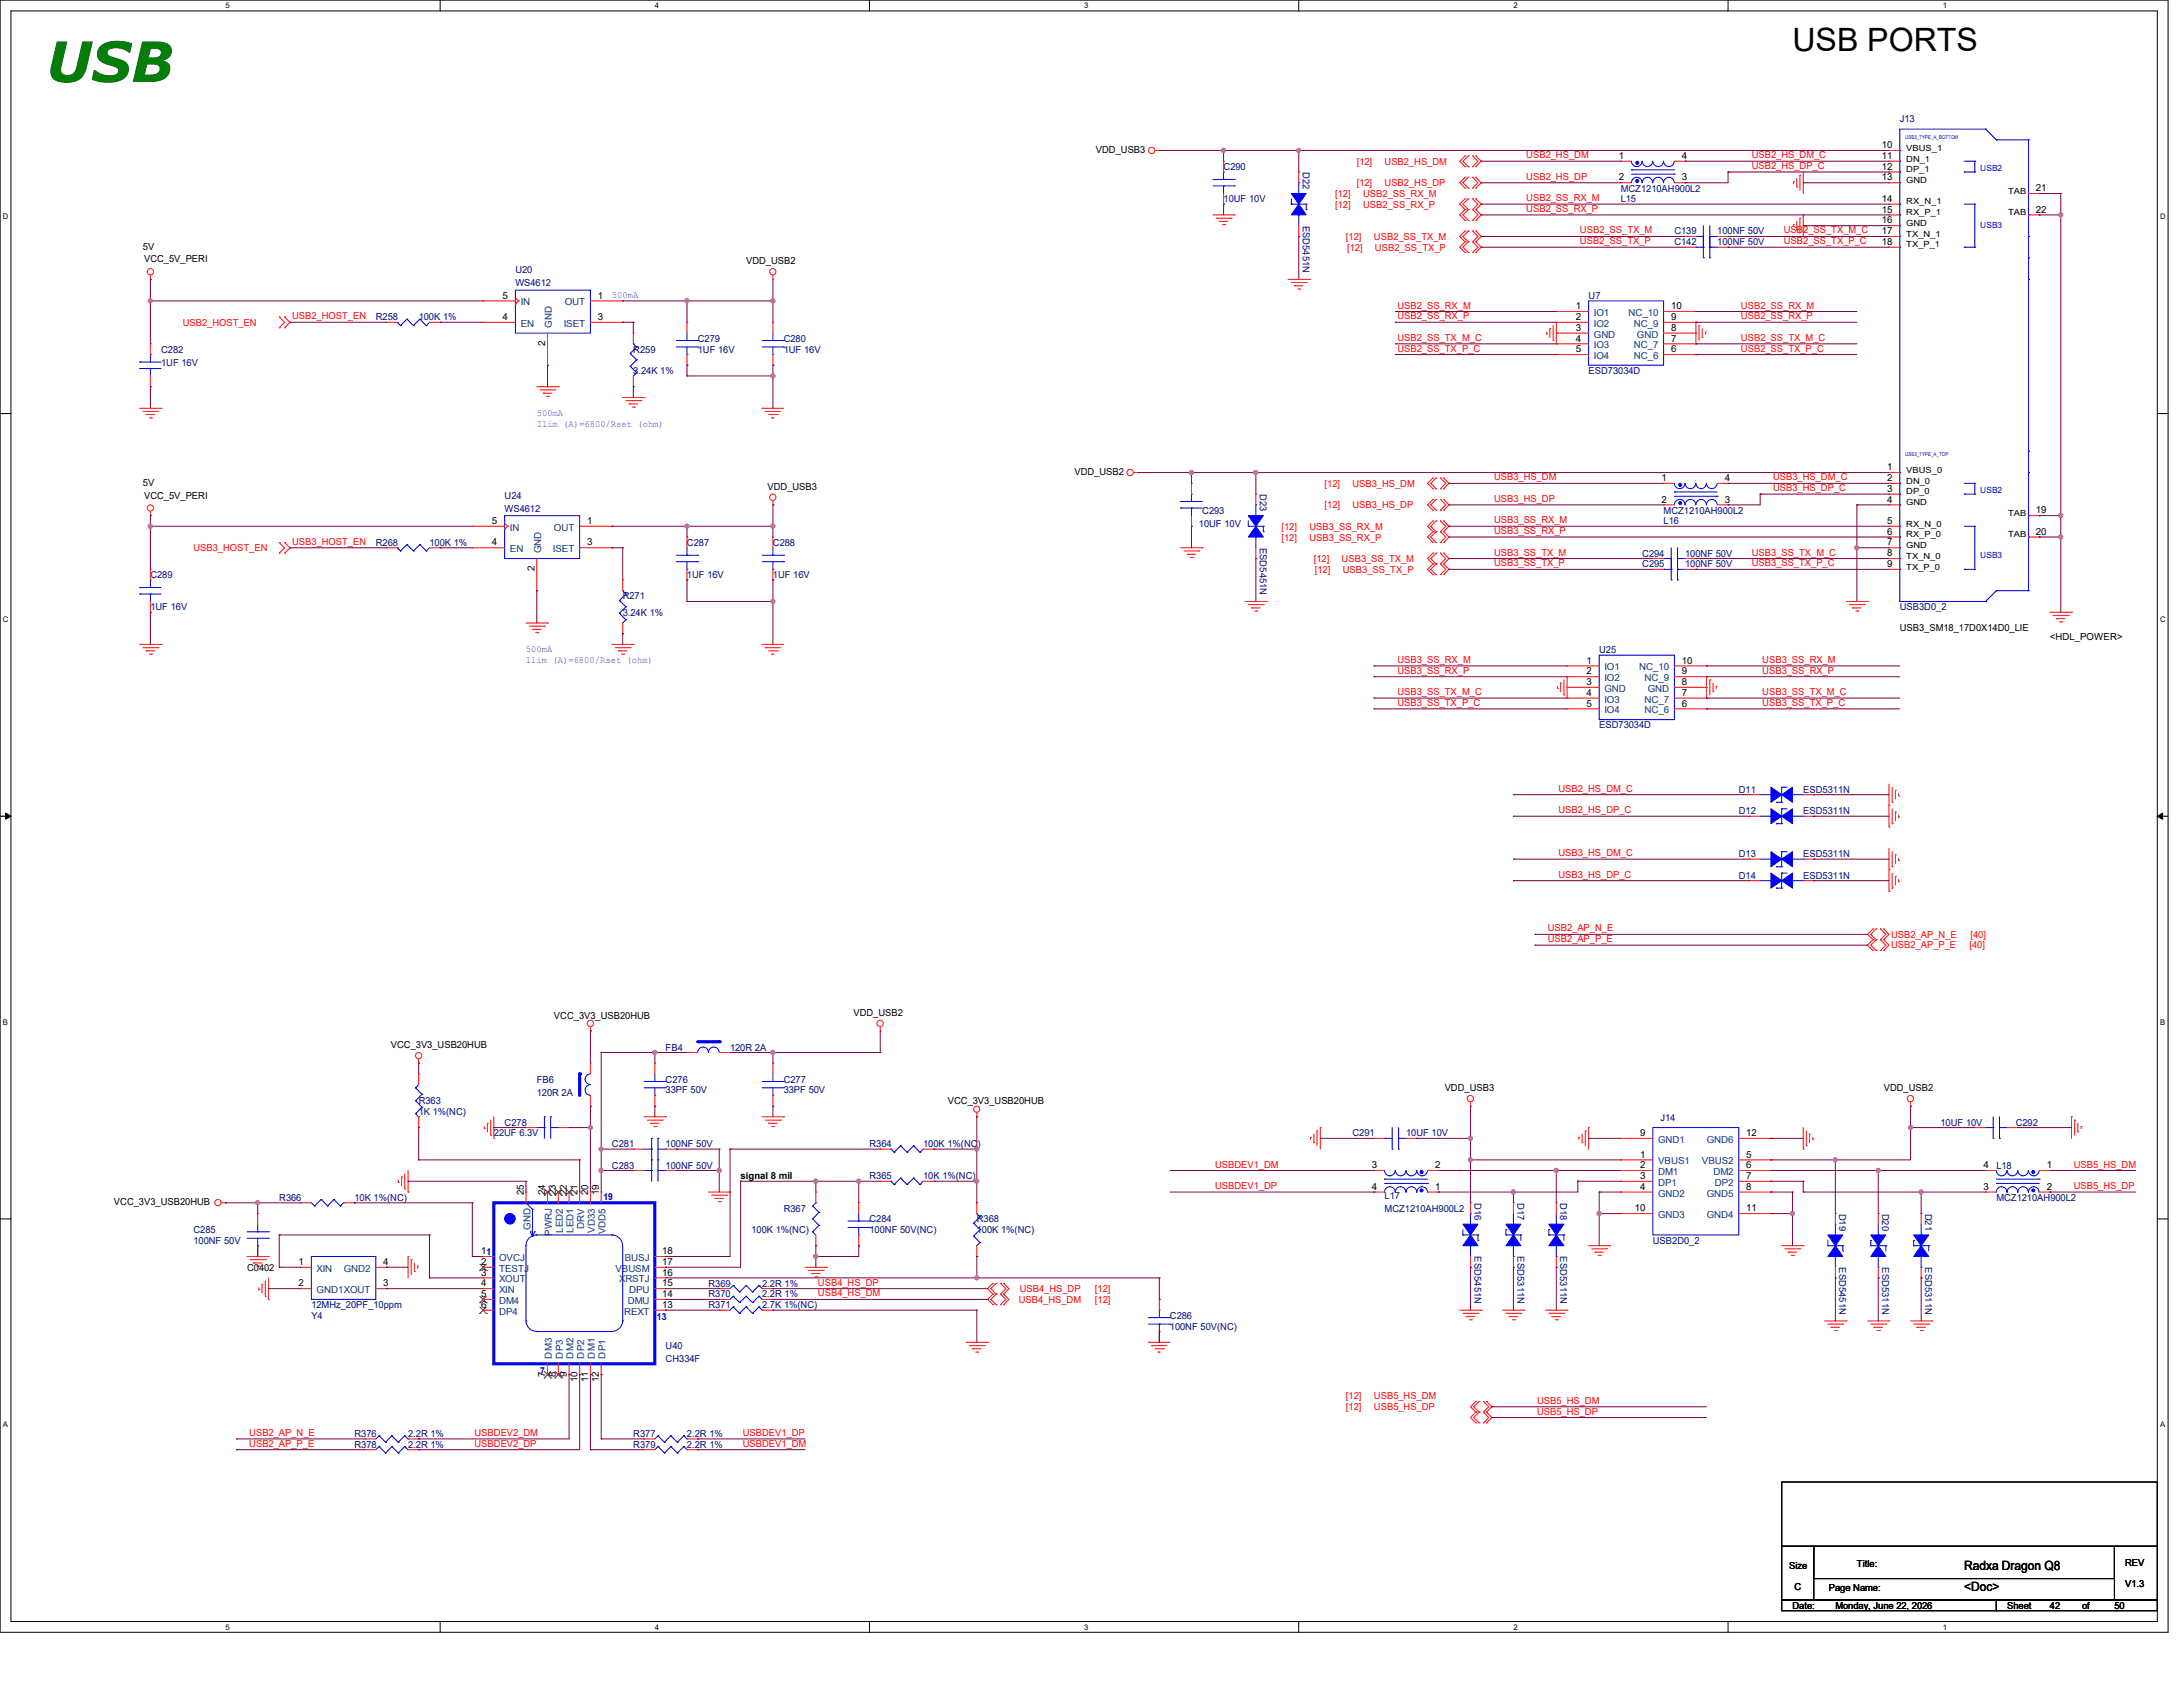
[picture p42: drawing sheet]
<svg xmlns="http://www.w3.org/2000/svg" width="558mm" height="431mm" viewBox="0 0 558 431" stroke-linecap="round" stroke-linejoin="round" font-family="sans-serif">
<defs><g id="words">
<text font-size="14.2" fill="#007f00" x="11.9" y="21">USB</text>
<text font-size="8.2" x="458.2" y="12.9">USB PORTS</text>
<g font-size="3.3">
<text x="502.1" y="401.1">Radxa Dragon Q8</text>
<text x="502.1" y="406.5">&lt;Doc&gt;</text>
</g>
<g font-size="2.5" fill="#00007f">
<text x="485.6" y="31.1">J13</text>
<text x="312.8" y="43.4">C290</text>
<text x="333" y="43.9" transform="rotate(90 333 43.9)">D22</text>
<text x="312.8" y="51.7">10UF 10V</text>
<text x="414.3" y="51.7">L15</text>
<text x="414.3" y="48.9">MCZ1210AH900L2</text>
<text x="333" y="57.7" transform="rotate(90 333 57.7)">ESD5451N</text>
<text x="428" y="59.9">C139</text>
<text x="439" y="59.9">100NF 50V</text>
<text x="428" y="62.7">C142</text>
<text x="439" y="62.7">100NF 50V</text>
<text x="131.7" y="69.8">U20</text>
<text x="131.7" y="73.1">WS4612</text>
<text x="406.1" y="76.4">U7</text>
<text x="96.1" y="81.8">R258</text>
<text x="107" y="81.8">100K 1%</text>
<text x="178.4" y="87.3">C279</text>
<text x="200.3" y="87.3">C280</text>
<text x="41.2" y="90.1">C282</text>
<text x="41.2" y="93.4">1UF 16V</text>
<text x="161.9" y="90.1">R259</text>
<text x="161.9" y="95.5">3.24K 1%</text>
<text x="178.4" y="90.1">1UF 16V</text>
<text x="200.3" y="90.1">1UF 16V</text>
<text x="406.1" y="95.5">ESD73034D</text>
<text x="129" y="127.4">U24</text>
<text x="129" y="130.7">WS4612</text>
<text x="307.3" y="131.2">C293</text>
<text x="322" y="126.2" transform="rotate(90 322 126.2)">D23</text>
<text x="425.2" y="131.2">MCZ1210AH900L2</text>
<text x="306.5" y="134.5">10UF 10V</text>
<text x="425.2" y="134">L16</text>
<text x="96.1" y="139.4">R268</text>
<text x="109.8" y="139.4">100K 1%</text>
<text x="175.6" y="139.4">C287</text>
<text x="197.6" y="139.4">C288</text>
<text x="322" y="140" transform="rotate(90 322 140)">ESD5451N</text>
<text x="419.8" y="142.2">C294</text>
<text x="430.7" y="142.2">100NF 50V</text>
<text x="38.4" y="147.7">C289</text>
<text x="175.6" y="147.7">1UF 16V</text>
<text x="197.6" y="147.7">1UF 16V</text>
<text x="419.8" y="144.9">C295</text>
<text x="430.7" y="144.9">100NF 50V</text>
<text x="38.4" y="155.9">1UF 16V</text>
<text x="159.2" y="153.2">R271</text>
<text x="485.6" y="155.9">USB3D0_2</text>
<text x="159.2" y="157.3">3.24K 1%</text>
<text x="408.8" y="166.9">U25</text>
<text x="408.8" y="186.1">ESD73034D</text>
<text x="444.5" y="202.6">D11</text>
<text x="460.9" y="202.6">ESD5311N</text>
<text x="444.5" y="208">D12</text>
<text x="460.9" y="208">ESD5311N</text>
<text x="444.5" y="219">D13</text>
<text x="460.9" y="219">ESD5311N</text>
<text x="444.5" y="224.5">D14</text>
<text x="460.9" y="224.5">ESD5311N</text>
<text x="170.1" y="268.4">FB4</text>
<text x="186.6" y="268.4">120R 2A</text>
<text x="137.2" y="276.6">FB6</text>
<text x="137.2" y="279.9">120R 2A</text>
<text x="170.1" y="276.6">C276</text>
<text x="170.1" y="279.4">33PF 50V</text>
<text x="200.3" y="276.6">C277</text>
<text x="200.3" y="279.4">33PF 50V</text>
<text x="107" y="282.1">R363</text>
<text x="107" y="284.9">1K 1%(NC)</text>
<text x="129" y="287.6">C278</text>
<text x="424.4" y="286.5">J14</text>
<text x="496" y="287.6">10UF 10V</text>
<text x="515.2" y="287.6">C292</text>
<text x="126.2" y="290.3">22UF 6.3V</text>
<text x="156.4" y="293.1">C281</text>
<text x="170.1" y="293.1">100NF 50V</text>
<text x="222.2" y="293.1">R364</text>
<text x="236" y="293.1">100K 1%(NC)</text>
<text x="345.7" y="290.3">C291</text>
<text x="359.4" y="290.3">10UF 10V</text>
<text x="156.4" y="298.6">C283</text>
<text x="170.1" y="298.6">100NF 50V</text>
<text x="510.3" y="298.6">L18</text>
<text x="222.2" y="301.3">R365</text>
<text x="236" y="301.3">10K 1%(NC)</text>
<text x="71.4" y="306.8">R366</text>
<text x="90.6" y="306.8">10K 1%(NC)</text>
<text x="200.3" y="309.5">R367</text>
<text x="353.9" y="306.2">L17</text>
<text x="353.9" y="309.5">MCZ1210AH900L2</text>
<text x="376.9" y="307.3" transform="rotate(90 376.9 307.3)">D16</text>
<text x="387.9" y="307.3" transform="rotate(90 387.9 307.3)">D17</text>
<text x="398.8" y="307.3" transform="rotate(90 398.8 307.3)">D18</text>
<text x="470.2" y="310" transform="rotate(90 470.2 310)">D19</text>
<text x="481.1" y="310" transform="rotate(90 481.1 310)">D20</text>
<text x="492.1" y="310" transform="rotate(90 492.1 310)">D21</text>
<text x="510.3" y="306.8">MCZ1210AH900L2</text>
<text x="49.4" y="315">C285</text>
<text x="49.4" y="317.8">100NF 50V</text>
<text x="192.1" y="315">100K 1%(NC)</text>
<text x="222.2" y="312.3">C284</text>
<text x="222.2" y="315">100NF 50V(NC)</text>
<text x="249.7" y="312.3">R368</text>
<text x="249.7" y="315">100K 1%(NC)</text>
<text x="422.5" y="317.8">USB2D0_2</text>
<text x="376.9" y="321" transform="rotate(90 376.9 321)">ESD5451N</text>
<text x="387.9" y="321" transform="rotate(90 387.9 321)">ESD5311N</text>
<text x="398.8" y="321" transform="rotate(90 398.8 321)">ESD5311N</text>
<text x="470.2" y="323.8" transform="rotate(90 470.2 323.8)">ESD5451N</text>
<text x="481.1" y="323.8" transform="rotate(90 481.1 323.8)">ESD5311N</text>
<text x="492.1" y="323.8" transform="rotate(90 492.1 323.8)">ESD5311N</text>
<text x="181.1" y="328.7">R369</text>
<text x="194.8" y="328.7">2.2R 1%</text>
<text x="79.6" y="334.2">12MHz_20PF_10ppm</text>
<text x="181.1" y="331.5">R370</text>
<text x="181.1" y="334.2">R371</text>
<text x="194.8" y="331.5">2.2R 1%</text>
<text x="194.8" y="334.2">2.7K 1%(NC)</text>
<text x="79.6" y="337">Y4</text>
<text x="299" y="337">C286</text>
<text x="299" y="339.7">100NF 50V(NC)</text>
<text x="170.1" y="344.6">U40</text>
<text x="170.1" y="347.9">CH334F</text>
<text x="90.6" y="369.9">R378</text>
<text x="90.6" y="367.2">R376</text>
<text x="104.3" y="369.9">2.2R 1%</text>
<text x="104.3" y="367.2">2.2R 1%</text>
<text x="161.9" y="369.9">R379</text>
<text x="161.9" y="367.2">R377</text>
<text x="175.6" y="369.9">2.2R 1%</text>
<text x="175.6" y="367.2">2.2R 1%</text>
</g>
<g font-size="2.5">
<text x="280.1" y="39.1">VDD_USB3</text>
<text x="413.8" y="40.6">1</text>
<text x="429.9" y="40.6">4</text>
<text x="481" y="37.8">10</text>
<text x="481" y="40.6">11</text>
<text x="413.8" y="46.1">2</text>
<text x="429.9" y="46.1">3</text>
<text x="481" y="43.3">12</text>
<text x="481" y="46.1">13</text>
<text x="481" y="51.6">14</text>
<text x="520.4" y="48.9">21</text>
<text x="481" y="54.3">15</text>
<text x="481" y="57.1">16</text>
<text x="481" y="59.8">17</text>
<text x="520.4" y="54.3">22</text>
<text x="36.5" y="63.8">5V</text>
<text x="481" y="62.6">18</text>
<text x="36.8" y="67">VCC_5V_PERI</text>
<text x="190.7" y="67.6">VDD_USB2</text>
<text x="128.5" y="76.3">5</text>
<text x="152.8" y="76.3">1</text>
<text x="128.5" y="81.7">4</text>
<text x="152.8" y="81.7">3</text>
<text x="402.8" y="79">1</text>
<text x="402.8" y="81.7">2</text>
<text x="427.1" y="79">10</text>
<text x="427.1" y="81.7">9</text>
<text x="139.4" y="88.4" transform="rotate(-90 139.4 88.4)">2</text>
<text x="402.8" y="87.2">4</text>
<text x="402.8" y="90">5</text>
<text x="402.8" y="84.5">3</text>
<text x="427.1" y="87.2">7</text>
<text x="427.1" y="90">6</text>
<text x="427.1" y="84.5">8</text>
<text x="36.5" y="124.1">5V</text>
<text x="196.2" y="125.2">VDD_USB3</text>
<text x="274.7" y="121.4">VDD_USB2</text>
<text x="424.7" y="122.9">1</text>
<text x="440.9" y="122.9">4</text>
<text x="482.3" y="120.1">1</text>
<text x="482.3" y="122.9">2</text>
<text x="482.3" y="125.6">3</text>
<text x="36.8" y="127.4">VCC_5V_PERI</text>
<text x="424.7" y="128.4">2</text>
<text x="440.9" y="128.4">3</text>
<text x="482.3" y="128.4">4</text>
<text x="520.4" y="131.1">19</text>
<text x="125.7" y="133.9">5</text>
<text x="150.1" y="133.9">1</text>
<text x="482.3" y="133.9">5</text>
<text x="482.3" y="136.6">6</text>
<text x="520.4" y="136.6">20</text>
<text x="125.7" y="139.4">4</text>
<text x="150.1" y="139.4">3</text>
<text x="482.3" y="139.4">7</text>
<text x="482.3" y="142.1">8</text>
<text x="136.6" y="146" transform="rotate(-90 136.6 146)">2</text>
<text x="482.3" y="144.9">9</text>
<text x="485.6" y="161.1">USB3_SM18_17D0X14D0_LIE</text>
<text x="524" y="163.6">&lt;HDL_POWER&gt;</text>
<text x="405.5" y="169.5">1</text>
<text x="405.5" y="172.3">2</text>
<text x="429.9" y="169.5">10</text>
<text x="429.9" y="172.3">9</text>
<text x="405.5" y="177.8">4</text>
<text x="405.5" y="175">3</text>
<text x="429.9" y="177.8">7</text>
<text x="429.9" y="175">8</text>
<text x="405.5" y="180.5">5</text>
<text x="429.9" y="180.5">6</text>
<text x="141.6" y="260.4">VCC_3V3_USB20HUB</text>
<text x="218.1" y="259.6">VDD_USB2</text>
<text x="99.9" y="267.8">VCC_3V3_USB20HUB</text>
<text x="369.3" y="278.8">VDD_USB3</text>
<text x="481.5" y="278.8">VDD_USB2</text>
<text x="242.3" y="282.1">VCC_3V3_USB20HUB</text>
<text x="419.2" y="290.2">9</text>
<text x="446.4" y="290.2">12</text>
<text x="350.6" y="298.4">3</text>
<text x="366.8" y="298.4">2</text>
<text x="419.2" y="295.7">1</text>
<text x="419.2" y="298.4">2</text>
<text x="446.4" y="295.7">5</text>
<text x="446.4" y="298.4">6</text>
<text x="507" y="298.4">4</text>
<text x="523.2" y="298.4">1</text>
<text x="133.9" y="305.4" transform="rotate(-90 133.9 305.4)">25</text>
<text x="139.4" y="305.4" transform="rotate(-90 139.4 305.4)">24</text>
<text x="142.1" y="305.4" transform="rotate(-90 142.1 305.4)">23</text>
<text x="144.9" y="305.4" transform="rotate(-90 144.9 305.4)">22</text>
<text x="147.6" y="305.4" transform="rotate(-90 147.6 305.4)">21</text>
<text x="150.3" y="305.4" transform="rotate(-90 150.3 305.4)">20</text>
<text x="153.1" y="305.4" transform="rotate(-90 153.1 305.4)">19</text>
<text x="189.3" y="301.3">signal 8 mil</text>
<text x="350.6" y="304">4</text>
<text x="366.8" y="304">1</text>
<text x="419.2" y="301.2">3</text>
<text x="419.2" y="304">4</text>
<text x="446.4" y="301.2">7</text>
<text x="446.4" y="304">8</text>
<text x="507" y="304">3</text>
<text x="523.2" y="304">2</text>
<text x="29.1" y="307.9">VCC_3V3_USB20HUB</text>
<text x="417.9" y="309.5">10</text>
<text x="446.4" y="309.5">11</text>
<text x="76.3" y="323.2">1</text>
<text x="98" y="323.2">4</text>
<text x="123" y="323.2">2</text>
<text x="123" y="320.4">11</text>
<text x="169.3" y="323.2">17</text>
<text x="169.3" y="320.4">18</text>
<text x="63.2" y="324.6">C0402</text>
<text x="76.3" y="328.6">2</text>
<text x="98" y="328.6">3</text>
<text x="123" y="325.9">3</text>
<text x="123" y="328.6">4</text>
<text x="169.3" y="328.6">15</text>
<text x="169.3" y="325.9">16</text>
<text x="123" y="331.4">5</text>
<text x="123" y="334.1">6</text>
<text x="169.3" y="334.1">13</text>
<text x="169.3" y="331.4">14</text>
<text x="139.4" y="351.7" transform="rotate(-90 139.4 351.7)">7</text>
<text x="142.1" y="351.7" transform="rotate(-90 142.1 351.7)">8</text>
<text x="144.9" y="351.7" transform="rotate(-90 144.9 351.7)">9</text>
<text x="147.6" y="353.1" transform="rotate(-90 147.6 353.1)">10</text>
<text x="150.3" y="353.1" transform="rotate(-90 150.3 353.1)">11</text>
<text x="153.1" y="353.1" transform="rotate(-90 153.1 353.1)">12</text>
<text x="457.3" y="400.9">Size</text>
<text x="474.6" y="400.3">Title:</text>
<text x="543.2" y="400">REV</text>
<text x="458.7" y="406.1">C</text>
<text x="467.5" y="406.4">Page Name:</text>
<text x="543.2" y="405.6">V1.3</text>
<text x="458.2" y="411">Date:</text>
<text x="469.1" y="411">Monday, June 22, 2026</text>
<text x="513" y="411">Sheet</text>
<text x="524" y="411">42</text>
<text x="532.2" y="411">of</text>
<text x="540.5" y="411">50</text>
</g>
<g font-size="2.5" fill="#f00">
<text x="390.1" y="40.4">USB2_HS_DM</text>
<text x="447.8" y="40.4">USB2_HS_DM_C</text>
<text x="346.8" y="42.1">[12]</text>
<text x="346.8" y="47.5">[12]</text>
<text x="353.9" y="42.1">USB2_HS_DM</text>
<text x="353.9" y="47.5">USB2_HS_DP</text>
<text x="390.1" y="45.9">USB2_HS_DP</text>
<text x="447.8" y="43.2">USB2_HS_DP_C</text>
<text x="341.3" y="53">[12]</text>
<text x="341.3" y="50.3">[12]</text>
<text x="348.4" y="53">USB2_SS_RX_P</text>
<text x="348.4" y="50.3">USB2_SS_RX_M</text>
<text x="390.1" y="51.4">USB2_SS_RX_M</text>
<text x="390.1" y="54.1">USB2_SS_RX_P</text>
<text x="403.9" y="59.6">USB2_SS_TX_M</text>
<text x="456" y="59.6">USB2_SS_TX_M_C</text>
<text x="344" y="61.3">[12]</text>
<text x="344.3" y="64">[12]</text>
<text x="351.2" y="61.3">USB2_SS_TX_M</text>
<text x="351.5" y="64">USB2_SS_TX_P</text>
<text x="403.9" y="62.4">USB2_SS_TX_P</text>
<text x="456" y="62.4">USB2_SS_TX_P_C</text>
<text x="46.7" y="83.2">USB2_HOST_EN</text>
<text x="74.7" y="81.6">USB2_HOST_EN</text>
<text x="357.2" y="81.6">USB2_SS_RX_P</text>
<text x="357.2" y="78.8">USB2_SS_RX_M</text>
<text x="445" y="81.6">USB2_SS_RX_P</text>
<text x="445" y="78.8">USB2_SS_RX_M</text>
<text x="357.2" y="87.1">USB2_SS_TX_M_C</text>
<text x="357.2" y="89.8">USB2_SS_TX_P_C</text>
<text x="445" y="89.8">USB2_SS_TX_P_C</text>
<text x="445" y="87.1">USB2_SS_TX_M_C</text>
<text x="338.6" y="124.4">[12]</text>
<text x="345.7" y="124.4">USB3_HS_DM</text>
<text x="381.9" y="122.7">USB3_HS_DM</text>
<text x="453.2" y="125.5">USB3_HS_DP_C</text>
<text x="453.2" y="122.7">USB3_HS_DM_C</text>
<text x="338.6" y="129.8">[12]</text>
<text x="345.7" y="129.8">USB3_HS_DP</text>
<text x="381.9" y="128.2">USB3_HS_DP</text>
<text x="327.6" y="135.3">[12]</text>
<text x="334.7" y="135.3">USB3_SS_RX_M</text>
<text x="381.9" y="133.7">USB3_SS_RX_M</text>
<text x="381.9" y="136.4">USB3_SS_RX_P</text>
<text x="49.4" y="140.8">USB3_HOST_EN</text>
<text x="74.7" y="139.2">USB3_HOST_EN</text>
<text x="327.6" y="138.1">[12]</text>
<text x="334.7" y="138.1">USB3_SS_RX_P</text>
<text x="335.8" y="143.6">[12]</text>
<text x="342.9" y="143.6">USB3_SS_TX_M</text>
<text x="381.9" y="141.9">USB3_SS_TX_M</text>
<text x="447.8" y="141.9">USB3_SS_TX_M_C</text>
<text x="336.1" y="146.3">[12]</text>
<text x="343.2" y="146.3">USB3_SS_TX_P</text>
<text x="381.9" y="144.7">USB3_SS_TX_P</text>
<text x="447.8" y="144.7">USB3_SS_TX_P_C</text>
<text x="357.2" y="169.4">USB3_SS_RX_M</text>
<text x="357.2" y="172.1">USB3_SS_RX_P</text>
<text x="450.5" y="169.4">USB3_SS_RX_M</text>
<text x="450.5" y="172.1">USB3_SS_RX_P</text>
<text x="357.2" y="177.6">USB3_SS_TX_M_C</text>
<text x="450.5" y="177.6">USB3_SS_TX_M_C</text>
<text x="357.2" y="180.3">USB3_SS_TX_P_C</text>
<text x="450.5" y="180.3">USB3_SS_TX_P_C</text>
<text x="398.4" y="202.3">USB2_HS_DM_C</text>
<text x="398.4" y="207.8">USB2_HS_DP_C</text>
<text x="398.4" y="218.7">USB3_HS_DM_C</text>
<text x="398.4" y="224.2">USB3_HS_DP_C</text>
<text x="395.6" y="238">USB2_AP_N_E</text>
<text x="483.4" y="239.6">USB2_AP_N_E</text>
<text x="503.7" y="239.6">[40]</text>
<text x="395.6" y="240.7">USB2_AP_P_E</text>
<text x="483.4" y="242.3">USB2_AP_P_E</text>
<text x="503.4" y="242.3">[40]</text>
<text x="310.6" y="298.3">USBDEV1_DM</text>
<text x="530.1" y="298.3">USB5_HS_DM</text>
<text x="310.6" y="303.8">USBDEV1_DP</text>
<text x="530.1" y="303.8">USB5_HS_DP</text>
<text x="209.1" y="328.5">USB4_HS_DP</text>
<text x="209.1" y="331.2">USB4_HS_DM</text>
<text x="260.4" y="332.9">USB4_HS_DM</text>
<text x="260.6" y="330.1">USB4_HS_DP</text>
<text x="279.9" y="330.1">[12]</text>
<text x="279.9" y="332.9">[12]</text>
<text x="344" y="357.5">[12]</text>
<text x="351.2" y="357.5">USB5_HS_DM</text>
<text x="392.9" y="358.6">USB5_HS_DM</text>
<text x="344" y="360.3">[12]</text>
<text x="351.2" y="360.3">USB5_HS_DP</text>
<text x="392.9" y="361.4">USB5_HS_DP</text>
<text x="63.7" y="366.9">USB2_AP_N_E</text>
<text x="63.7" y="369.6">USB2_AP_P_E</text>
<text x="121.3" y="366.9">USBDEV2_DM</text>
<text x="121.3" y="369.6">USBDEV2_DP</text>
<text x="189.9" y="366.9">USBDEV1_DP</text>
<text x="189.9" y="369.6">USBDEV1_DM</text>
</g>
<g font-size="2.5" fill="#7f00ff">
<text x="156.4" y="76.1">500mA</text>
<text x="137.2" y="106.3">500mA</text>
<text x="137.2" y="109">Ilim (A)=6800/Rset (ohm)</text>
<text x="134.5" y="166.6">500mA</text>
<text x="134.5" y="169.3">Ilim (A)=6800/Rset (ohm)</text>
</g>
<g font-size="2.5" fill="#003f7f">
<text x="133.1" y="83.5">EN</text>
<text x="133.1" y="78">IN</text>
<text x="141.1" y="83.7" transform="rotate(-90 141.1 83.7)">GND</text>
<text x="144.1" y="83.5">ISET</text>
<text x="144.4" y="78">OUT</text>
<text x="407.4" y="80.7">IO1</text>
<text x="407.4" y="83.5">IO2</text>
<text x="416.3" y="80.7">NC_10</text>
<text x="417.6" y="83.5">NC_9</text>
<text x="407.4" y="89">IO3</text>
<text x="407.4" y="86.2">GND</text>
<text x="417.6" y="89">NC_7</text>
<text x="418.4" y="86.2">GND</text>
<text x="407.4" y="91.7">IO4</text>
<text x="417.6" y="91.7">NC_6</text>
<text x="130.3" y="135.6">IN</text>
<text x="141.6" y="135.6">OUT</text>
<text x="130.3" y="141.1">EN</text>
<text x="138.3" y="141.4" transform="rotate(-90 138.3 141.4)">GND</text>
<text x="141.4" y="141.1">ISET</text>
<text x="410.1" y="171.3">IO1</text>
<text x="419" y="171.3">NC_10</text>
<text x="410.1" y="174">IO2</text>
<text x="410.1" y="179.5">IO3</text>
<text x="410.1" y="176.7">GND</text>
<text x="420.4" y="174">NC_9</text>
<text x="420.4" y="179.5">NC_7</text>
<text x="421.2" y="176.7">GND</text>
<text x="410.1" y="182.2">IO4</text>
<text x="420.4" y="182.2">NC_6</text>
<text x="423.8" y="292">GND1</text>
<text x="436.3" y="292">GND6</text>
<text x="423.8" y="297.5">VBUS1</text>
<text x="435" y="297.5">VBUS2</text>
<text x="423.8" y="300.2">DM1</text>
<text x="423.8" y="302.9">DP1</text>
<text x="423.8" y="305.7">GND2</text>
<text x="436.3" y="305.7">GND5</text>
<text x="438" y="300.2">DM2</text>
<text x="438.3" y="302.9">DP2</text>
<text x="423.8" y="311.2">GND3</text>
<text x="436.3" y="311.2">GND4</text>
<text x="135.6" y="314.2" transform="rotate(-90 135.6 314.2)">GND</text>
<text x="141.1" y="315.7" transform="rotate(-90 141.1 315.7)">PWRJ</text>
<text x="143.8" y="314.9" transform="rotate(-90 143.8 314.9)">LED2</text>
<text x="146.6" y="314.9" transform="rotate(-90 146.6 314.9)">LED1</text>
<text x="149.3" y="313.9" transform="rotate(-90 149.3 313.9)">DRV</text>
<text x="152.1" y="314.9" transform="rotate(-90 152.1 314.9)">VD33</text>
<text x="154.8" y="315.3" transform="rotate(-90 154.8 315.3)">VDD5</text>
<text x="127.6" y="322.2">OVCJ</text>
<text x="159.7" y="322.2">BUSJ</text>
<text x="80.9" y="324.9">XIN</text>
<text x="87.9" y="324.9">GND2</text>
<text x="127.6" y="324.9">TESTJ</text>
<text x="127.6" y="327.6">XOUT</text>
<text x="157.3" y="324.9">VBUSM</text>
<text x="158.3" y="327.6">XRSTJ</text>
<text x="80.9" y="330.4">GND1XOUT</text>
<text x="127.6" y="330.4">XIN</text>
<text x="127.6" y="333.1">DM4</text>
<text x="127.6" y="335.9">DP4</text>
<text x="159.5" y="335.9">REXT</text>
<text x="160.5" y="333.1">DMU</text>
<text x="160.8" y="330.4">DPU</text>
<text x="141.1" y="347.1" transform="rotate(-90 141.1 347.1)">DM3</text>
<text x="143.8" y="347.1" transform="rotate(-90 143.8 347.1)">DP3</text>
<text x="146.6" y="347.1" transform="rotate(-90 146.6 347.1)">DM2</text>
<text x="149.3" y="347.1" transform="rotate(-90 149.3 347.1)">DP2</text>
<text x="152.1" y="347.1" transform="rotate(-90 152.1 347.1)">DM1</text>
<text x="154.8" y="347.1" transform="rotate(-90 154.8 347.1)">DP1</text>
</g>
<g font-size="2.5" fill="#00f">
<text x="154.2" y="306.5">19</text>
<text x="167.9" y="337.2">13</text>
<text x="138" y="350.9">7</text>
</g>
<g font-size="2.2">
<text x="487.3" y="38.5">VBUS_1</text>
<text x="487.3" y="41.3">DN_1</text>
<text x="487.3" y="44">DP_1</text>
<text x="487.3" y="46.7">GND</text>
<text x="487.3" y="52.2">RX_N_1</text>
<text x="513.3" y="49.5">TAB</text>
<text x="487.3" y="55">RX_P_1</text>
<text x="487.3" y="57.7">GND</text>
<text x="513.3" y="55">TAB</text>
<text x="487.3" y="60.5">TX_N_1</text>
<text x="487.3" y="63.2">TX_P_1</text>
<text x="487.3" y="120.8">VBUS_0</text>
<text x="487.3" y="123.6">DN_0</text>
<text x="487.3" y="126.3">DP_0</text>
<text x="487.3" y="129">GND</text>
<text x="513.3" y="131.8">TAB</text>
<text x="487.3" y="134.5">RX_N_0</text>
<text x="487.3" y="137.3">RX_P_0</text>
<text x="513.3" y="137.3">TAB</text>
<text x="487.3" y="140">GND</text>
<text x="487.3" y="142.7">TX_N_0</text>
<text x="487.3" y="145.5">TX_P_0</text>
</g>
<g font-size="2.2" fill="#00f">
<text x="506.2" y="43.7">USB2</text>
<text x="506.2" y="58.3">USB3</text>
<text x="506.2" y="126">USB2</text>
<text x="506.2" y="142.5">USB3</text>
</g>
<g font-size="2">
<text x="57.7" y="2.1">5</text>
<text x="167.4" y="2.1">4</text>
<text x="277.1" y="2.1">3</text>
<text x="386.8" y="2.1">2</text>
<text x="496.6" y="2.1">1</text>
<text x=".8" y="56">D</text>
<text x="552.2" y="56">D</text>
<text x=".8" y="158.9">C</text>
<text x="552.2" y="158.9">C</text>
<text x=".8" y="261.7">B</text>
<text x="552.2" y="261.7">B</text>
<text x=".8" y="364.6">A</text>
<text x="552.2" y="364.6">A</text>
<text x="57.7" y="416.3">5</text>
<text x="167.4" y="416.3">4</text>
<text x="277.1" y="416.3">3</text>
<text x="386.8" y="416.3">2</text>
<text x="496.6" y="416.3">1</text>
</g>
<g font-size="1.4" fill="#00f">
<text x="487" y="35.6">USB3_TYPE_A_BOTTOM</text>
<text x="487" y="116.5">USB3_TYPE_A_TOP</text>
</g>
</g></defs>
<g fill="none" stroke="#000" stroke-width=".26">
<path d="M0 0h554.2v417h-554.2zM2.8 2.8h548.6v411.5h-548.6zM112.5 0v2.8M222.3 0v2.8M332 0v2.8M441.7 0v2.8M0 105.7h2.8M551.4 105.7h2.8M0 208.5h2.8M1.4 207.7l1.4 .8-1.4 .8zM551.4 208.5l1.4-.8v1.6zM551.4 208.5h2.8"/>
<path d="M0 311.4h2.8M551.4 311.4h2.8M455.4 378.6h96v16.5h-96zM455.4 395.1h8.2v13.7h-8.2zM463.6 395.1h76.9v8.2h-76.9zM540.5 395.1h10.9v13.7h-10.9zM112.5 414.3v2.7M222.3 414.3v2.7M332 414.3v2.7M441.7 414.3v2.7M455.4 408.8h54.9v2.7h-54.9zM463.6 408.8h82.3"/>
<path d="M510.3 408.8h41.1v2.7h-41.1zM545.9 408.8h.1"/>
</g>
<path d="M1.4 207.7l1.4 .8-1.4 .8zM551.4 208.5l1.4-.8v1.6z" fill="#000"/>
<g fill="none" stroke="#f00" stroke-width=".26">
<path d="M295.2 38.4h1.1M296.3 38.4h.1M374.5 39.8h.1M374.5 39.8l-1.4 1.4 1.4 1.4M375.3 39.8h.1M375.3 39.8l-1.4 1.4 1.4 1.4M376.4 39.8h.1M376.4 39.8l1.4 1.4-1.4 1.4M377.2 39.8h.1M377.2 39.8l1.4 1.4-1.4 1.4M310 54.9h5.5M310.9 55.8h3.8"/>
<path d="M311.7 56.6h.1M311.7 56.6h2.2M312.5 57.4h.6M313.1 57.4h.1M314.7 55.8h.1M315.5 54.9h.1M374.5 59h.1M374.5 42.6h.1M374.5 48h.1M374.5 45.3h.1M374.5 56.3h.1M374.5 53.6h.1"/>
<path d="M374.5 50.8h.1M374.5 59l-1.4 1.4 1.4 1.4M374.5 45.3l-1.4 1.4 1.4 1.3M374.5 53.6l-1.4 1.3 1.4 1.4M374.5 50.8l-1.4 1.4 1.4 1.4M375.3 59h.1M375.3 42.6h.1M375.3 48h.1M375.3 45.3h.1M375.3 56.3h.1M375.3 53.6h.1M375.3 50.8h.1"/>
<path d="M375.3 59l-1.4 1.4 1.4 1.4M375.3 45.3l-1.4 1.4 1.4 1.3M375.3 53.6l-1.4 1.3 1.4 1.4M375.3 50.8l-1.4 1.4 1.4 1.4M376.4 59h.1M376.4 42.6h.1M376.4 45.3h.1M376.4 48h.1M376.4 53.6h.1M376.4 56.3h.1M376.4 50.8h.1M376.4 59l1.4 1.4-1.4 1.4"/>
<path d="M376.4 45.3l1.4 1.4-1.4 1.3M376.4 53.6l1.4 1.3-1.4 1.4M376.4 50.8l1.4 1.4-1.4 1.4M377.2 59h.1M377.2 42.6h.1M377.2 48h.1M377.2 45.3h.1M377.2 56.3h.1M377.2 53.6h.1M377.2 50.8h.1M377.2 59l1.4 1.4-1.4 1.4M377.2 45.3l1.4 1.4-1.4 1.3"/>
<path d="M377.2 53.6l1.4 1.3-1.4 1.4M377.2 50.8l1.4 1.4-1.4 1.4M458.4 46.4h.1M458.4 57.4h.1M458.4 46.4v.5M458.4 57.4v.5M459.3 47.8h.1M459.3 58.8h.1M459.3 45.6v2.2M459.3 56.6v2.2M460.1 44.7h.1M460.1 55.8h.1"/>
<path d="M460.1 44.7v3.9M460.1 55.8v3.8M460.9 43.9h.1M460.9 54.9h.1M460.9 43.9v5.5M460.9 54.9v5.5M38.4 71.4h.1M38.4 70.3v1.1M197.6 71.4h.1M197.6 70.3v1.1M329.2 71.4h5.5M330.1 72.2h3.8"/>
<path d="M330.9 73h.1M330.9 73h2.2M331.7 73.8h.5M332.2 73.8h.1M333.9 72.2h.1M334.7 71.4h.1M374.5 61.8h.1M374.5 64.5h.1M374.5 61.8l-1.4 1.4 1.4 1.3M375.3 61.8h.1M375.3 64.5h.1M375.3 61.8l-1.4 1.4 1.4 1.3"/>
<path d="M376.4 61.8h.1M376.4 64.5h.1M376.4 61.8l1.4 1.4-1.4 1.3M377.2 61.8h.1M377.2 64.5h.1M377.2 61.8l1.4 1.4-1.4 1.3M71.4 81h.1M71.4 83.7h.1M71.4 81l1.3 1.3-1.3 1.4M72.7 83.7h.1M72.7 81h.1M72.7 81l1.4 1.3-1.4 1.4"/>
<path d="M137.2 98.8h5.5M138 99.6h3.9M141.9 99.6h.1M142.7 98.8h.1M395.4 85.3h.1M395.4 84.8v.5M396.2 84h.1M396.2 84v2.2M397 87h.1M397 83.2v3.8M397.8 87.8h.1M397.8 82.3v5.5"/>
<path d="M433.5 82.3h.1M433.5 82.3v5.5M434.3 83.2h.1M434.3 83.2v3.8M435.1 86.2h.1M435.1 84v2.2M435.9 84.8h.1M435.9 84.8v.5M35.7 104.3h5.5M36.5 105.1h3.9M37.3 105.9h.1M37.3 105.9h2.2"/>
<path d="M38.2 106.8h.5M38.7 106.8h.1M40.4 105.1h.1M41.2 104.3h.1M138.9 100.5h.1M138.9 100.5h2.2M139.7 101.3h.5M140.2 101.3h.1M159.2 101.6h5.4M160 102.4h3.8M160.8 103.2h.1M160.8 103.2h2.2"/>
<path d="M161.6 104h.6M162.2 104h.1M163.8 102.4h.1M164.6 101.6h.1M194.8 104.3h.1M194.8 104.3h5.5M195.6 105.1h.1M195.6 105.1h3.9M196.5 105.9h2.2M197.3 106.8h.1M197.3 106.8h.5M198.7 105.9h.1"/>
<path d="M38.4 131.7h.1M38.4 130.6v1.1M71.4 138.6h.1M71.4 138.6l1.3 1.4-1.3 1.3M72.7 138.6h.1M72.7 138.6l1.4 1.4-1.4 1.3M197.6 129h.1M197.6 127.9v1.1M289.7 120.7h1.1M290.8 120.7h.1M301.8 140h5.5M307.3 140h.1"/>
<path d="M366.3 124.9h.1M366.3 122.1h.1M366.3 130.3h.1M366.3 127.6h.1M366.3 138.6h.1M366.3 135.8h.1M366.3 133.1h.1M366.3 122.1l-1.4 1.4 1.4 1.4M366.3 133.1l-1.4 1.3 1.4 1.4M366.3 127.6l-1.4 1.4 1.4 1.3M366.3 135.8l-1.4 1.4 1.4 1.4M367.1 124.9h.1"/>
<path d="M367.1 122.1h.1M367.1 130.3h.1M367.1 127.6h.1M367.1 138.6h.1M367.1 135.8h.1M367.1 133.1h.1M367.1 122.1l-1.4 1.4 1.4 1.4M367.1 127.6l-1.4 1.4 1.4 1.3M367.1 135.8l-1.4 1.4 1.4 1.4M367.1 133.1l-1.4 1.3 1.4 1.4M368.2 122.1h.1M368.2 124.9h.1"/>
<path d="M368.2 127.6h.1M368.2 130.3h.1M368.2 135.8h.1M368.2 138.6h.1M368.2 133.1h.1M368.2 122.1l1.4 1.4-1.4 1.4M368.2 127.6l1.4 1.4-1.4 1.3M368.2 135.8l1.4 1.4-1.4 1.4M368.2 133.1l1.4 1.3-1.4 1.4M369 124.9h.1M369 122.1h.1M369 130.3h.1"/>
<path d="M369 127.6h.1M369 138.6h.1M369 135.8h.1M369 133.1h.1M369 122.1l1.4 1.4-1.4 1.4M369 127.6l1.4 1.4-1.4 1.3M369 133.1l1.4 1.3-1.4 1.4M369 135.8l1.4 1.4-1.4 1.4M71.4 141.3h.1M72.7 141.3h.1M134.5 159.2h5.5M135.3 160h3.8"/>
<path d="M139.1 160h.1M140 159.2h.1M302.6 140.8h3.9M303.4 141.6h.1M303.4 141.6h2.2M304.3 142.4h.5M304.8 142.4h.1M306.5 140.8h.1M318.3 153.7h5.5M319.1 154.5h3.8M319.9 155.3h.1M319.9 155.3h2.2"/>
<path d="M320.7 156.1h.6M321.3 156.1h.1M322.9 154.5h.1M323.8 153.7h.1M366.3 141.3h.1M366.3 144.1h.1M366.3 146.8h.1M366.3 141.3l-1.4 1.4 1.4 1.4M366.3 144.1l-1.4 1.4 1.4 1.3M367.1 144.1h.1M367.1 141.3h.1M367.1 146.8h.1"/>
<path d="M367.1 141.3l-1.4 1.4 1.4 1.4M367.1 144.1l-1.4 1.4 1.4 1.3M368.2 144.1h.1M368.2 141.3h.1M368.2 146.8h.1M368.2 141.3l1.4 1.4-1.4 1.4M368.2 144.1l1.4 1.4-1.4 1.3M369 141.3h.1M369 144.1h.1M369 146.8h.1M369 141.3l1.4 1.4-1.4 1.4M369 144.1l1.4 1.4-1.4 1.3"/>
<path d="M471.9 153.7h5.5M472.7 154.5h3.8M473.5 155.3h.1M473.5 155.3h2.2M474.3 156.1h.6M474.9 156.1h.1M476.5 154.5h.1M477.4 153.7h.1M524 156.4h5.5M524.8 157.2h3.9M525.7 158.1h.1M525.7 158.1h2.2"/>
<path d="M526.5 158.9h.5M527 158.9h.1M528.7 157.2h.1M529.5 156.4h.1M35.7 164.6h5.5M36.5 165.5h3.9M37.3 166.3h.1M37.3 166.3h2.2M38.2 167.1h.5M38.7 167.1h.1M40.4 165.5h.1M41.2 164.6h.1"/>
<path d="M136.1 160.8h.1M136.1 160.8h2.2M136.9 161.6h.6M137.5 161.6h.1M156.4 164.6h5.5M157.2 165.5h3.9M158.1 166.3h.1M158.1 166.3h2.2M158.9 167.1h.5M159.4 167.1h.1M161.1 165.5h.1M161.9 164.6h.1"/>
<path d="M194.8 164.6h.1M194.8 164.6h5.5M195.6 165.5h.1M195.6 165.5h3.9M196.5 166.3h2.2M197.3 167.1h.1M197.3 167.1h.5M198.7 166.3h.1M398.1 175.9h.1M398.1 175.3v.6M398.9 174.5h.1M398.9 174.5v2.2"/>
<path d="M399.8 177.5h.1M399.8 173.7v3.8M400.6 178.3h.1M400.6 172.9v5.4M436.2 172.9h.1M436.2 172.9v5.4M437 173.7h.1M437 173.7v3.8M437.9 176.7h.1M437.9 174.5v2.2M438.7 175.3h.1M438.7 175.3v.6"/>
<path d="M482.9 211.3h.1M482.9 205.8h.1M482.9 200.3v11M482.9 216.7v11.1M483.7 210.4h.1M483.7 205h.1M483.7 201.1v3.9M483.7 206.6v3.8M483.7 217.6v3.8M484.5 207.4h.1M484.5 201.9h.1M484.5 218.4h.1"/>
<path d="M484.5 201.9v2.2M484.5 207.4v2.2M484.5 218.4v2.2M485.3 208.8h.1M485.3 203.3h.1M485.3 219.8h.1M485.3 202.8v.5M485.3 208.3v.5M485.3 219.2v.6M478.7 237.3h.1M478.7 237.3l-1.3 1.4 1.3 1.4M479.6 237.3h.1"/>
<path d="M479.6 237.3l-1.4 1.4 1.4 1.4M480.7 237.3h.1M480.7 237.3l1.3 1.4-1.3 1.4M481.5 237.3h.1M481.5 237.3l1.4 1.4-1.4 1.4M482.9 227.8h.1M482.9 222.2h.1M483.7 226.9h.1M483.7 221.4h.1M483.7 223.1v3.8M484.5 223.9h.1M484.5 223.9v2.2"/>
<path d="M485.3 225.3h.1M485.3 224.7v.6M478.7 240.1h.1M478.7 242.8h.1M478.7 240.1l-1.3 1.4 1.3 1.3M479.6 240.1h.1M479.6 242.8h.1M479.6 240.1l-1.4 1.4 1.4 1.3M480.7 240.1h.1M480.7 242.8h.1M480.7 240.1l1.3 1.4-1.3 1.3M481.5 240.1h.1"/>
<path d="M481.5 242.8h.1M481.5 240.1l1.4 1.4-1.4 1.3M107 271.6h.1M107 270.5v1.1M150.9 263.4h.1M150.9 262.3v1.1M225 263.4h.1M225 262.3v1.1M103.5 299.9v3.8M104.3 299v5.5M123.8 288.4h.1M123.8 287.8v.6"/>
<path d="M124.6 287h.1M124.6 287v2.2M125.4 290h.1M125.4 286.2v3.8M126.2 290.8h.1M126.2 285.3v5.5M164.6 285.3h5.5M165.5 286.2h3.8M166.3 287h.1M166.3 287h2.2M167.1 287.8h.5M167.6 287.8h.1"/>
<path d="M169.3 286.2h.1M170.1 285.3h.1M194.8 285.3h5.5M195.6 286.2h3.9M196.5 287h.1M196.5 287h2.2M197.3 287.8h.5M197.8 287.8h.1M199.5 286.2h.1M200.3 285.3h.1M249.7 285.3h.1M249.7 284.2v1.1"/>
<path d="M335 290.6h.1M335 290.6v.5M335.8 291.9h.1M335.8 289.7v2.2M336.6 288.9h.1M336.6 288.9v3.8M337.5 288.1h.1M337.5 288.1v5.5M375.9 282.6h.1M375.9 281.5v1.1M403.6 290.6h.1M403.6 290.6v.5"/>
<path d="M404.4 291.9h.1M404.4 289.7v2.2M405.2 288.9h.1M405.2 288.9v3.8M406.1 288.1h.1M406.1 288.1v5.5M460.9 293.6h.1M460.9 288.1v5.5M461.7 292.7h.1M461.7 288.9v3.8M462.5 289.7h.1M462.5 289.7v2.2"/>
<path d="M463.4 291.1h.1M463.4 290.6v.5M488.4 282.6h.1M488.4 281.5v1.1M529.5 285.3h.1M529.5 285.3v5.5M530.3 286.2h.1M530.3 286.2v3.8M531.1 289.2h.1M531.1 287v2.2M532 287.8h.1M532 287.8v.6"/>
<path d="M56.6 307.3h1.1M57.7 307.3h.1M101.8 302.1h.1M101.8 301.5v.6M102.7 300.7h.1M102.7 300.7v2.2M103.5 303.7h.1M104.3 304.5h.1M181.1 304.5h5.5M181.9 305.3h3.9M182.8 306.2h.1M182.8 306.2h2.2"/>
<path d="M183.6 307h.5M184.1 307h.1M185.8 305.3h.1M186.6 304.5h.1M406.1 318.3h5.4M406.9 319.1h3.8M407.7 319.9h.1M407.7 319.9h2.2M410.7 319.1h.1M411.5 318.3h.1M455.4 318.3h5.5M456.2 319.1h3.9"/>
<path d="M457.1 319.9h.1M457.1 319.9h2.2M460.1 319.1h.1M460.9 318.3h.1M63.2 321h5.4M64 321.8h3.8M64.8 322.7h.1M64.8 322.7h2.2M65.6 323.5h.6M66.2 329.5h.1M66.2 323.5h.1M66.2 329v.5"/>
<path d="M67 328.1h.1M67 328.1v2.2M67.8 331.2h.1M67.8 321.8h.1M67.8 327.3v3.9M68.6 332h.1M68.6 321h.1M68.6 326.5v5.5M104.3 321h.1M104.3 321v5.5M105.1 321.8h.1M105.1 321.8v3.9"/>
<path d="M105.9 324.9h.1M105.9 322.7v2.2M106.8 323.5h.1M106.8 323.5v.5M205.8 323.8h5.5M206.6 324.6h3.8M207.4 325.4h.1M207.4 325.4h2.2M208.3 326.2h.5M208.8 326.2h.1M210.4 324.6h.1M211.3 323.8h.1"/>
<path d="M253.8 330.6h.1M253.8 327.9h.1M253.8 333.3h.1M253.8 327.9l-1.4 1.3 1.4 1.4M253.8 330.6l-1.4 1.4 1.4 1.3M254.6 327.9h.1M254.6 330.6h.1M254.6 333.3h.1M254.6 327.9l-1.4 1.3 1.4 1.4M254.6 330.6l-1.4 1.4 1.4 1.3M255.7 330.6h.1M255.7 327.9h.1"/>
<path d="M255.7 333.3h.1M255.7 327.9l1.4 1.3-1.4 1.4M255.7 330.6l1.4 1.4-1.4 1.3M256.5 330.6h.1M256.5 327.9h.1M256.5 333.3h.1M256.5 327.9l1.4 1.3-1.4 1.4M256.5 330.6l1.4 1.4-1.4 1.3M373.1 334.7h5.5M373.9 335.5h3.9M374.8 336.4h.1M374.8 336.4h2.2"/>
<path d="M375.6 337.2h.5M376.1 337.2h.1M377.8 335.5h.1M378.6 334.7h.1M384.1 334.7h5.5M384.9 335.5h3.8M385.7 336.4h.1M385.7 336.4h2.2M386.6 337.2h.5M387.1 337.2h.1M388.7 335.5h.1M389.6 334.7h.1"/>
<path d="M395.1 334.7h5.5M395.9 335.5h3.9M396.7 336.4h.1M396.7 336.4h2.2M397.6 337.2h.5M398.1 337.2h.1M399.8 335.5h.1M400.6 334.7h.1M408.5 320.7h.6M409.1 320.7h.1M457.9 320.7h.5M458.4 320.7h.1"/>
<path d="M466.4 337.5h5.5M467.2 338.3h3.8M468 339.1h.1M468 339.1h2.2M468.9 339.9h.5M469.4 339.9h.1M471 338.3h.1M471.9 337.5h.1M477.4 337.5h5.5M478.2 338.3h3.8M479 339.1h.1M479 339.1h2.2"/>
<path d="M479.8 339.9h.6M480.4 339.9h.1M482 338.3h.1M482.9 337.5h.1M488.4 337.5h5.4M489.2 338.3h3.8M490 339.1h.1M490 339.1h2.2M490.8 339.9h.6M491.4 339.9h.1M493 338.3h.1M493.8 337.5h.1"/>
<path d="M246.9 342.9h5.5M247.8 343.8h3.8M248.6 344.6h.1M248.6 344.6h2.2M249.4 345.4h.5M249.9 345.4h.1M251.6 343.8h.1M252.4 342.9h.1M293.6 342.9h.1M293.6 342.9h5.4M294.4 343.8h.1M294.4 343.8h3.8"/>
<path d="M295.2 344.6h2.2M296 345.4h.1M296 345.4h.6M297.4 344.6h.1M377.2 358.1h.1M377.2 358.1l-1.3 1.3 1.3 1.4M378.1 358.1h.1M378.1 358.1l-1.4 1.3 1.4 1.4M379.2 358.1h.1M379.2 358.1l1.3 1.3-1.3 1.4M380 358.1h.1M380 358.1l1.3 1.3-1.3 1.4"/>
<path d="M377.2 360.8h.1M377.2 363.5h.1M377.2 360.8l-1.3 1.4 1.3 1.3M378.1 360.8h.1M378.1 363.5h.1M378.1 360.8l-1.4 1.4 1.4 1.3M379.2 360.8h.1M379.2 363.5h.1M379.2 360.8l1.3 1.4-1.3 1.3M380 360.8h.1M380 363.5h.1M380 360.8l1.3 1.4-1.3 1.3"/>
<circle cx="294.4" cy="38.4" r=".8"/>
<circle cx="38.4" cy="69.4" r=".8"/>
<circle cx="197.5" cy="69.4" r=".8"/>
<circle cx="38.4" cy="129.8" r=".8"/>
<circle cx="197.5" cy="127" r=".8"/>
<circle cx="288.9" cy="120.7" r=".8"/>
<circle cx="107" cy="269.7" r=".8"/>
<circle cx="150.9" cy="261.4" r=".8"/>
<circle cx="225" cy="261.4" r=".8"/>
<circle cx="249.7" cy="283.4" r=".78"/>
<circle cx="375.8" cy="280.7" r=".8"/>
<circle cx="488.3" cy="280.7" r=".8"/>
<circle cx="55.7" cy="307.3" r=".8"/>
</g>
<path d="M319.1 134.4h.1M319.1 133.1v1.3M319.1 134.4h3.8M321 137.2h.1M321 129h.1M321 129v2.7M321 137.2v2.8M322.9 134.4h.1M322.9 135.8h.1M322.9 134.4v1.4" fill="none" stroke="#00f" stroke-width=".26"/>
<path d="M321 134.4l1.9 2.8h-3.8z" fill-rule="evenodd" fill="#00f"/>
<path d="M321 134.4l1.9 2.8h-3.8z" fill="none" stroke="#00f" stroke-width=".26"/>
<path d="M319.1 131.7h3.8l-1.9 2.7z" fill-rule="evenodd" fill="#00f"/>
<g fill="none" stroke="#00f" stroke-width=".26">
<path d="M101.6 82.3h.1M101.6 82.3l.8 .9M102.4 83.2h.1M104 81.5h.1M104 81.5l1.7 1.7M104 81.5l-1.6 1.7M105.7 83.2h.1M107.3 81.5h.1M107.3 81.5l1.7 1.7M107.3 81.5l-1.6 1.7M109 83.2h.1M109.8 82.3l-.8 .9"/>
<path d="M319.1 131.7h3.8l-1.9 2.7z"/>
</g>
<path d="M98.8 82.3h.1M98.8 82.3h2.8M109.8 82.3h2.7M112.5 82.3h.1M321 126.2h.1M321 126.2v2.8M321 140v2.7M321 142.7h.1" fill="none" stroke="#f00" stroke-width=".26"/>
<path d="M126.2 307.3h41.2v41.1h-41.2z" fill="none" stroke="#00f" stroke-width=".8"/>
<circle cx="130.4" cy="311.4" r="1.34" fill="#00f"/>
<g fill="none" stroke="#00f" stroke-width=".26">
<path d="M353.9 290.8h.1M353.9 290.8h2M355.9 293.6h.1M355.9 288.1v5.5M357.5 290.8h.1M357.5 293.6h.1M357.5 290.8h1.9M357.5 288.1v5.5M134.5 307.3l1.6 1.6M135.6 314.7h.1M135.6 314.7l.5 1.1M136.1 308.9h.1"/>
<path d="M136.1 315.8h.1M136.1 308.9v6.9M136.7 314.7h.1M136.7 314.7l-.6 1.1M156.4 315.5h.1M156.4 315.5h-19.2a2.73 2.73 0 0 0-2.7 2.8v19.2M156.4 315.5a2.73 2.73 0 0 1 2.7 2.8M159.2 318.3v19.2M489.2 318.3h.1M489.2 316.9h.1M489.2 318.3h3.8M489.2 316.9v1.4"/>
<path d="M491.1 315.5h.1M491.1 312.8v2.7M493 318.3h.1M493 318.3v1.3M134.5 337.5h.1M134.5 337.5a2.72 2.72 0 0 0 2.7 2.6M159.1 337.5a2.72 2.72 0 0 1-2.7 2.6M159.2 337.5h.1M187.4 331.2h.1M187.4 331.2l-.8 .8M187.4 331.2l1.7 1.6M189.1 332.8h.1"/>
<path d="M190.7 331.2h.1M190.7 331.2l-1.6 1.6M190.7 331.2l1.7 1.6M192.4 332.8h.1M194 331.2h.1M194 331.2l-1.6 1.6M194 331.2l.8 .8M194.8 332h.1M491.1 323.8h.1M491.1 321v2.8M137.2 340.2h.1M137.2 340.2h19.2"/>
<circle cx="130.4" cy="311.4" r="1.34"/>
</g>
<g fill="none" stroke="#f00" stroke-width=".26">
<path d="M351.2 290.8h.1M351.2 290.8h2.7M359.4 290.8h2.8M362.2 290.8h.1M134.5 304.5h.1M134.5 304.5v2.8M140 304.5h.1M140 304.5v2.8M142.7 304.5h.1M142.7 304.5v2.8M145.5 304.5h.1M145.5 304.5v2.8"/>
<path d="M148.2 304.5h.1M148.2 304.5v2.8M150.9 304.5h.1M150.9 304.5v2.8M153.7 304.5h.1M153.7 304.5v2.8M123.5 323.8h.1M123.5 326.5h.1M123.5 329.2h.1M123.5 332h.1M123.5 334.7h.1M123.5 321h.1"/>
<path d="M123.5 323.8h2.7M123.5 326.5h2.7M123.5 329.2h2.7M123.5 332h2.7M123.5 334.7h2.7M123.5 321h2.7M167.4 323.8h2.7M167.4 326.5h2.7M167.4 329.2h2.7M167.4 332h2.7M167.4 334.7h2.7M167.4 321h2.7"/>
<path d="M170.1 334.7h.1M170.1 332h.1M170.1 329.2h.1M170.1 326.5h.1M170.1 323.8h.1M170.1 321h.1M183.9 332h.1M183.9 332h2.7M194.8 332h2.8M197.6 332h.1M140 351.2h.1M140 348.4v2.8"/>
<path d="M142.7 351.2h.1M142.7 348.4v2.8M145.5 351.2h.1M145.5 348.4v2.8M148.2 351.2h.1M148.2 348.4v2.8M150.9 351.2h.1M150.9 348.4v2.8M153.7 351.2h.1M153.7 348.4v2.8"/>
</g>
<g fill="none" stroke="#7f3f00" stroke-width=".26">
<path d="M139.1 305.4h.1M139.1 303.7l1.7 1.7M140.8 303.7l-1.7 1.7M140.8 305.4h.1M141.9 305.4h.1M141.9 303.7l1.7 1.7M143.5 303.7l-1.6 1.7M143.6 305.4h.1M144.6 305.4h.1M144.7 303.7l1.6 1.7M146.3 303.7l-1.7 1.7M146.3 305.4h.1"/>
<path d="M122.6 324.6h.1M122.6 332.8h.1M122.6 335.6h.1M122.7 323l1.6 1.6M122.7 331.2l1.6 1.6M122.7 333.9l1.6 1.7M124.3 323l-1.7 1.6M124.3 331.2l-1.7 1.6M124.3 333.9l-1.7 1.7M124.3 324.6h.1M124.3 332.8h.1M124.3 335.6h.1"/>
<path d="M139.1 352h.1M139.1 350.4l1.7 1.6M140.8 350.4l-1.7 1.6M140.8 352h.1M141.9 352h.1M141.9 350.4l1.7 1.6M143.5 350.4l-1.6 1.6M143.6 352h.1"/>
</g>
<path d="M489.2 315.5h3.8l-1.9 2.8z" fill-rule="evenodd" fill="#00f"/>
<path d="M489.2 315.5h3.8l-1.9 2.8z" fill="none" stroke="#00f" stroke-width=".26"/>
<path d="M491.1 318.3l1.9 2.7h-3.8z" fill-rule="evenodd" fill="#00f"/>
<path d="M178.4 268.9a1.36 1.36 0 0 1 1.3-1.4 1.36 1.36 0 0 1 1.4 1.4M181.1 268.9a1.36 1.36 0 0 1 1.4-1.4 1.36 1.36 0 0 1 1.3 1.4M491.1 318.3l1.9 2.7h-3.8z" fill="none" stroke="#00f" stroke-width=".26"/>
<path d="M491.1 310h.1M491.1 310v2.8M491.1 326.5h.1M491.1 323.8v2.7" fill="none" stroke="#f00" stroke-width=".26"/>
<path d="M178.4 266.1h5.5" fill="none" stroke="#00f" stroke-width=".8"/>
<circle cx="183.9" cy="266.1" r=".4" fill="#00f"/>
<g fill="none" stroke="#f00" stroke-width=".26">
<path d="M422.5 142.7h.1M422.5 142.7h2.7M430.7 142.7h2.8M433.5 142.7h.1M167.4 271.6h.1M167.4 271.6v2.8M167.4 279.9v2.7M175.6 268.9h.1M175.6 268.9h2.8M183.9 268.9h2.7M186.6 268.9h.1M167.4 282.6h.1"/>
<path d="M183.9 329.2h.1M183.9 329.2h2.7M194.8 329.2h2.8M197.6 329.2h.1"/>
</g>
<g fill="none" stroke="#00f" stroke-width=".26">
<path d="M427.2 140v5.5M428.8 140v5.5M425.2 142.7h.1M425.2 142.7h2M427.2 145.5h.1M428.8 142.7h.1M428.8 145.5h.1M428.8 142.7h1.9M449.9 203h2.8M452.7 203h.1M454.1 205h.1M454.1 205h1.3"/>
<path d="M455.4 201.1h.1M455.4 205h.1M455.4 201.1h1.4M455.4 201.1v3.9M458.2 203h2.7M460.9 203h.1M164.6 277.9h5.5M164.6 276.3h5.5M167.4 279.9h.1M167.4 276.3h.1M167.4 274.4v1.9M167.4 277.9v2"/>
<path d="M170.1 277.9h.1M170.1 276.3h.1M187.4 328.4h.1M187.4 328.4l-.8 .8M187.4 328.4l1.7 1.7M189.1 330.1h.1M190.7 328.4h.1M190.7 328.4l-1.6 1.7M190.7 328.4l1.7 1.7M192.4 330.1h.1M194 328.4h.1M194 328.4l-1.6 1.7"/>
<path d="M194 328.4l.8 .8M194.8 329.2h.1"/>
</g>
<path d="M452.7 201.1l2.7 1.9-2.7 2z" fill-rule="evenodd" fill="#00f"/>
<path d="M452.7 201.1l2.7 1.9-2.7 2z" fill="none" stroke="#00f" stroke-width=".26"/>
<path d="M455.4 203l2.8-1.9v3.9z" fill-rule="evenodd" fill="#00f"/>
<g fill="none" stroke="#00f" stroke-width=".26">
<path d="M435.4 57.7v5.5M437 57.7v5.5M433.5 60.4h.1M433.5 60.4h1.9M435.4 63.2h.1M437 60.4h.1M437 63.2h.1M437 60.4h2M35.7 92.5h.1M35.7 94.1h.1M35.7 92.5h5.5M35.7 94.1h5.5"/>
<path d="M38.4 90.6h.1M38.4 94.1h.1M38.4 90.6v1.9M38.4 94.1v2M194.8 88.6h5.5M194.8 87h5.5M197.6 90.6h.1M197.6 87h.1M197.6 85.1v1.9M197.6 88.6v2M200.3 88.6h.1M200.3 87h.1"/>
<path d="M455.4 203l2.8-1.9v3.9zM150.9 274.4a1.38 1.38 0 0 0-1.3 1.3 1.38 1.38 0 0 0 1.3 1.4 1.35 1.35 0 0 0-1.3 1.4 1.35 1.35 0 0 0 1.3 1.3M216.7 313.6h5.6M216.7 312h5.6M219.5 315.5h.1M219.5 312h.1M219.5 310v2M219.5 313.6v1.9M222.3 313.6h.1M222.3 312h.1"/>
</g>
<g fill="none" stroke="#f00" stroke-width=".26">
<path d="M430.7 60.4h.1M430.7 60.4h2.8M439 60.4h2.7M441.7 60.4h.1M38.4 98.8h.1M38.4 87.8h.1M38.4 87.8v2.8M38.4 96.1v2.7M197.6 82.3h.1M197.6 93.3h.1M197.6 82.3v2.8M197.6 90.6v2.7"/>
<path d="M447.2 203h.1M447.2 203h2.7M460.9 203h2.7M463.6 203h.1M219.5 307.3h.1M219.5 318.3h.1M219.5 307.3v2.7M219.5 315.5v2.8"/>
</g>
<path d="M148.2 274.4v5.5" fill="none" stroke="#00f" stroke-width=".8"/>
<circle cx="148.2" cy="274.4" r=".4" fill="#00f"/>
<path d="M150.9 271.6h.1M150.9 271.6v2.8M150.9 279.9v2.7M150.9 282.6h.1" fill="none" stroke="#f00" stroke-width=".26"/>
<path d="M428 129a1.36 1.36 0 0 1 1.3-1.4 1.36 1.36 0 0 1 1.4 1.4M428 123.5a1.35 1.35 0 0 0 1.3 1.3 1.35 1.35 0 0 0 1.4-1.3M428 125.7h.1M428 126.8h11M428 125.7h11M430.7 129a1.36 1.36 0 0 1 1.4-1.4 1.36 1.36 0 0 1 1.4 1.4M430.7 123.5a1.35 1.35 0 0 0 1.4 1.3 1.35 1.35 0 0 0 1.4-1.3M433.5 123.5a1.33 1.33 0 0 0 1.3 1.3 1.33 1.33 0 0 0 1.4-1.3M436.2 129a1.33 1.33 0 0 0-1.4-1.4 1.33 1.33 0 0 0-1.3 1.4M436.2 129a1.36 1.36 0 0 1 1.4-1.4 1.36 1.36 0 0 1 1.3 1.4M436.2 123.5a1.35 1.35 0 0 0 1.4 1.3 1.35 1.35 0 0 0 1.3-1.3M439 126.8h.1" fill="none" stroke="#00f" stroke-width=".26"/>
<circle cx="429.5" cy="123.9" r=".39" fill="#00f"/>
<circle cx="429.5" cy="123.9" r=".39" fill="none" stroke="#00f" stroke-width=".26"/>
<circle cx="429.5" cy="128.5" r=".39" fill="#00f"/>
<g fill="none" stroke="#00f" stroke-width=".26">
<path d="M417 46.7a1.36 1.36 0 0 1 1.4-1.4 1.36 1.36 0 0 1 1.3 1.4M417 41.2a1.35 1.35 0 0 0 1.4 1.3 1.35 1.35 0 0 0 1.3-1.3M417 43.4h.1M417 44.5h11M417 43.4h11M419.8 46.7a1.36 1.36 0 0 1 1.3-1.4 1.36 1.36 0 0 1 1.4 1.4 1.38 1.38 0 0 1 1.4-1.4 1.38 1.38 0 0 1 1.3 1.4 1.36 1.36 0 0 1 1.4-1.4 1.36 1.36 0 0 1 1.3 1.4M419.8 41.2a1.33 1.33 0 0 0 1.3 1.3 1.33 1.33 0 0 0 1.3-1.3 1.4 1.4 0 0 0 1.4 1.3 1.4 1.4 0 0 0 1.4-1.3 1.35 1.35 0 0 0 1.4 1.3 1.35 1.35 0 0 0 1.3-1.3M428 44.5h.1M406.1 76.9h19.1v16.4h-19.1zM433.5 63.2h.1M433.5 63.2h1.9M435.4 65.9h.1"/>
<path d="M435.4 60.4v5.5M437 63.2h.1M437 65.9h.1M437 63.2h2M437 60.4v5.5M164.6 299h2M166.6 299h.1M166.6 296.3h.1M166.6 296.3v5.5M168.2 296.3h.1M168.2 299h1.9M168.2 296.3v5.5"/>
<path d="M170.1 299h.1"/>
<circle cx="429.5" cy="128.5" r=".39"/>
</g>
<g fill="none" stroke="#f00" stroke-width=".26">
<path d="M397.8 79.6h.1M397.8 79.6h8.3M425.2 79.6h8.3M430.7 63.2h.1M430.7 63.2h2.8M433.5 79.6h.1M439 63.2h2.7M441.7 63.2h.1M397.8 82.3h.1M397.8 87.8h.1M397.8 90.6h.1M397.8 85.1h.1"/>
<path d="M397.8 82.3h8.3M397.8 87.8h8.3M397.8 90.6h8.3M397.8 85.1h8.3M425.2 82.3h8.3M425.2 87.8h8.3M425.2 90.6h8.3M425.2 85.1h8.3M433.5 82.3h.1M433.5 87.8h.1M433.5 90.6h.1M433.5 85.1h.1"/>
<path d="M425.2 123.5h.1M425.2 129h.1M425.2 123.5h2.8M425.2 129h2.8M439 123.5h2.7M439 129h2.7M441.7 123.5h.1M441.7 129h.1M161.9 299h.1M161.9 299h2.7M170.1 299h2.8M172.9 299h.1"/>
</g>
<circle cx="418.5" cy="41.6" r=".39" fill="#00f"/>
<circle cx="418.5" cy="41.6" r=".39" fill="none" stroke="#00f" stroke-width=".26"/>
<circle cx="418.5" cy="46.2" r=".39" fill="#00f"/>
<g fill="none" stroke="#00f" stroke-width=".26">
<path d="M131.7 74.1h19.2v11h-19.2zM207.7 314.7h.1M207.7 311.4h.1M207.7 308.1h.1M207.7 314.7l.8 .8M207.7 311.4l1.6 1.7M207.7 308.1l1.6 1.7M208.5 307.3h.1M208.5 307.3l-.8 .8M209.3 313.1h.1M209.3 309.8h.1M209.3 313.1l-1.6 1.6"/>
<path d="M209.3 309.8l-1.6 1.6M395.9 315.5h.1M395.9 314.2h.1M395.9 315.5h3.9M395.9 314.2v1.3M397.8 312.8h.1M397.8 310v2.8M397.8 318.3v2.7M399.8 315.5h.1M399.8 315.5v1.4M397.8 321h.1"/>
<circle cx="418.5" cy="46.2" r=".39"/>
</g>
<g fill="none" stroke="#f00" stroke-width=".26">
<path d="M414.3 41.2h.1M414.3 46.7h.1M414.3 41.2h2.7M414.3 46.7h2.7M428 41.2h2.7M428 46.7h2.7M430.7 41.2h.1M430.7 46.7h.1M123.5 76.9h.1M123.5 76.9h8.2M131.7 77.7h.1M131.7 76.1l.8 .8"/>
<path d="M132.5 76.9h.1M132.5 76.9l-.8 .8M150.9 76.9h8.3M159.2 76.9h.1M123.5 82.3h.1M123.5 82.3h8.2M140 93.3h.1M140 85.1v8.2M150.9 82.3h8.3M159.2 82.3h.1M208.5 318.3h.1M208.5 304.5h.1"/>
<path d="M208.5 304.5v2.8M208.5 315.5v2.8"/>
</g>
<path d="M395.9 312.8h3.9l-2 2.7z" fill-rule="evenodd" fill="#00f"/>
<path d="M395.9 312.8h3.9l-2 2.7z" fill="none" stroke="#00f" stroke-width=".26"/>
<path d="M397.8 315.5l2 2.8h-3.9z" fill-rule="evenodd" fill="#00f"/>
<path d="M384.9 315.5h.1M384.9 314.2h.1M384.9 315.5h3.8M384.9 314.2v1.3M386.8 312.8h.1M386.8 310v2.8M386.8 318.3v2.7M388.7 315.5h.1M388.7 315.5v1.4M397.8 315.5l2 2.8h-3.9zM386.8 321h.1" fill="none" stroke="#00f" stroke-width=".26"/>
<path d="M397.8 307.3h.1M397.8 307.3v2.7M397.8 323.8h.1M397.8 321v2.8" fill="none" stroke="#f00" stroke-width=".26"/>
<path d="M384.9 312.8h3.8l-1.9 2.7z" fill-rule="evenodd" fill="#00f"/>
<path d="M384.9 312.8h3.8l-1.9 2.7z" fill="none" stroke="#00f" stroke-width=".26"/>
<path d="M386.8 315.5l1.9 2.8h-3.8z" fill-rule="evenodd" fill="#00f"/>
<g fill="none" stroke="#00f" stroke-width=".26">
<path d="M485.6 38.4h.1M507.5 33h.1M507.5 33h-21.9v120.7M507.5 33l2.8 2.7M510.3 35.7h.1M510.3 35.7h8.2M518.5 35.7h.1M518.5 35.7v115.2M485.6 57.7h.1M485.6 54.9h.1M485.6 52.2h.1M485.6 46.7h.1"/>
<path d="M485.6 41.2h.1M485.6 43.9h.1M502.1 43.9h.1M502.1 43.9h2.7M502.1 41.2h2.7M502.1 52.2h2.7M504.8 41.2h.1M504.8 43.9h.1M504.8 52.2h.1M504.8 41.2v2.7M504.8 52.2v11M518.5 54.9h.1"/>
<path d="M518.5 49.4h.1M485.6 63.2h.1M485.6 60.4h.1M502.1 63.2h.1M502.1 63.2h2.7M504.8 63.2h.1M518.5 71.4h.1M518.5 65.9h.1M518.5 60.4h.1M161.1 93.6h.1M161.1 90.3h.1M161.1 93.6l1.6 1.6"/>
<path d="M161.1 90.3l1.6 1.6M161.9 87.8h.1M161.9 87.8l.8 .8M162.7 95.2h.1M162.7 91.9h.1M162.7 88.6h.1M162.7 95.2l-.8 .9M162.7 91.9l-1.6 1.7M162.7 88.6l-1.6 1.7M518.5 115.3h.1M129 131.7h19.2v11h-19.2zM175.6 140v1.9"/>
<path d="M485.6 140h.1M485.6 137.2h.1M485.6 129h.1M485.6 134.4h.1M485.6 123.5h.1M485.6 126.2h.1M485.6 120.7h.1M502.1 126.2h.1M502.1 126.2h2.7M502.1 123.5h2.7M502.1 134.4h2.7M504.8 123.5h.1"/>
<path d="M504.8 126.2h.1M504.8 134.4h.1M504.8 123.5v2.7M504.8 134.4v11.1M518.5 137.2h.1M518.5 131.7h.1M518.5 120.7h.1M172.9 143.5h5.5M172.9 141.9h5.5M175.6 145.5h.1M175.6 141.9h.1M175.6 143.5v2"/>
<path d="M178.4 143.5h.1M178.4 141.9h.1M485.6 145.5h.1M485.6 142.7h.1M485.6 153.7h.1M485.6 153.7h21.9M502.1 145.5h.1M502.1 145.5h2.7M504.8 145.5h.1M507.5 153.7h.1M510.3 150.9h.1M510.3 150.9l-2.8 2.8"/>
<path d="M510.3 150.9h8.2M518.5 150.9h.1M408.8 167.4h19.2v16.5h-19.2zM194.8 277.9h5.5M194.8 276.3h5.5M197.6 279.9h.1M197.6 276.3h.1M197.6 274.4v1.9M197.6 277.9v2M200.3 277.9h.1M200.3 276.3h.1M137.2 288.1h1.9"/>
<path d="M139.1 288.1h.1M139.1 285.3h.1M139.1 285.3v5.5M140.8 285.3h.1M140.8 288.1h1.9M140.8 285.3v5.5M142.7 288.1h.1M164.6 293.6h2M166.6 293.6h.1M166.6 290.8h.1M166.6 290.8v5.5M168.2 290.8h.1"/>
<path d="M168.2 293.6h1.9M168.2 290.8v5.5M170.1 293.6h.1M79.6 307.3l.8 .8M80.4 308.1h.1M82.1 306.5h.1M82.1 306.5l-1.7 1.6M82.1 306.5l1.6 1.6M83.7 308.1h.1M85.3 306.5h.1M85.3 306.5l-1.6 1.6M85.3 306.5l1.7 1.6"/>
<path d="M87 308.1h.1M87.8 307.3h.1M87.8 307.3l-.8 .8M227.8 301.8h.1M227.8 301.8l.8 .8M228.6 302.6h.1M230.2 301h.1M230.2 301l1.7 1.6M230.2 301l-1.6 1.6M231.9 302.6h.1M233.5 301h.1M233.5 301l1.7 1.6"/>
<path d="M233.5 301l-1.6 1.6M235.2 302.6h.1M236 301.8l-.8 .8M373.9 315.5h.1M373.9 314.2v1.3M373.9 315.5h3.9M375.9 318.3h.1M375.9 310h.1M375.9 310v2.8M375.9 318.3v2.7M377.8 315.5h.1M377.8 316.9h.1"/>
<path d="M377.8 315.5v1.4M386.8 315.5l1.9 2.8h-3.8zM79.6 321h16.5v11h-16.5zM96.9 369.6h.1M96.9 366.8h.1M96.9 369.6l-.8 .8M96.9 369.6l1.7 1.6M96.9 366.8l-.8 .8M96.9 366.8l1.7 1.7M98.6 371.2h.1M98.6 368.5h.1M100.2 369.6h.1"/>
<path d="M100.2 366.8h.1M100.2 369.6l-1.6 1.6M100.2 369.6l1.6 1.6M100.2 366.8l-1.6 1.7M100.2 366.8l1.6 1.7M101.8 371.2h.1M101.8 368.5h.1M103.5 369.6h.1M103.5 366.8h.1M103.5 369.6l-1.7 1.6M103.5 369.6l.8 .8M103.5 366.8l-1.7 1.7"/>
<path d="M103.5 366.8l.8 .8M104.3 370.4h.1M104.3 367.6h.1"/>
</g>
<g fill="none" stroke="#f00" stroke-width=".26">
<path d="M482.9 38.4h.1M482.9 38.4h2.7M482.9 41.2h.1M482.9 43.9h.1M482.9 46.7h.1M482.9 52.2h.1M482.9 54.9h.1M482.9 57.7h.1M482.9 41.2h2.7M482.9 43.9h2.7M482.9 46.7h2.7M482.9 52.2h2.7"/>
<path d="M482.9 54.9h2.7M482.9 57.7h2.7M518.5 54.9h2.8M518.5 49.4h2.8M521.3 49.4h.1M521.3 54.9h.1M482.9 60.4h.1M482.9 63.2h.1M482.9 60.4h2.7M482.9 63.2h2.7M161.9 98.8h.1M161.9 85.1h.1"/>
<path d="M161.9 85.1v2.7M161.9 96.1v2.7M120.7 140h.1M120.7 134.4h.1M120.7 140h8.3M120.7 134.4h8.3M129 135.3h.1M129 133.6l.8 .8M129.8 134.4h.1M129.8 134.4l-.8 .9M148.2 140h8.2M148.2 134.4h8.2"/>
<path d="M156.4 140h.1M156.4 134.4h.1M175.6 137.2h.1M175.6 137.2v2.8M482.9 120.7h.1M482.9 123.5h.1M482.9 126.2h.1M482.9 129h.1M482.9 134.4h.1M482.9 137.2h.1M482.9 140h.1M482.9 140h2.7"/>
<path d="M482.9 134.4h2.7M482.9 120.7h2.7M482.9 123.5h2.7M482.9 126.2h2.7M482.9 129h2.7M482.9 137.2h2.7M518.5 137.2h2.8M518.5 131.7h2.8M521.3 131.7h.1M521.3 137.2h.1M137.2 150.9h.1M137.2 142.7v8.2"/>
<path d="M175.6 148.2h.1M175.6 145.5v2.7M482.9 142.7h.1M482.9 145.5h.1M482.9 142.7h2.7M482.9 145.5h2.7M400.6 170.1h.1M400.6 172.9h.1M400.6 178.3h.1M400.6 175.6h.1M400.6 170.1h8.2M400.6 172.9h8.2"/>
<path d="M400.6 178.3h8.2M400.6 175.6h8.2M428 170.1h8.2M428 172.9h8.2M428 178.3h8.2M428 175.6h8.2M436.2 170.1h.1M436.2 172.9h.1M436.2 178.3h.1M436.2 175.6h.1M400.6 181.1h.1M400.6 181.1h8.2"/>
<path d="M428 181.1h8.2M436.2 181.1h.1M197.6 271.6h.1M197.6 271.6v2.8M197.6 279.9v2.7M134.5 288.1h.1M134.5 288.1h2.7M142.7 288.1h2.8M145.5 288.1h.1M161.9 293.6h.1M161.9 293.6h2.7M170.1 293.6h2.8"/>
<path d="M172.9 293.6h.1M197.6 282.6h.1M76.9 307.3h.1M76.9 307.3h2.7M87.8 307.3h2.8M90.6 307.3h.1M225 301.8h.1M225 301.8h2.8M236 301.8h2.7M238.7 301.8h.1M386.8 307.3h.1M386.8 307.3v2.7"/>
<path d="M76.9 323.8h.1M76.9 329.2h.1M76.9 323.8h2.7M76.9 329.2h2.7M96.1 323.8h2.7M96.1 329.2h2.7M98.8 329.2h.1M98.8 323.8h.1M386.8 323.8h.1M386.8 321v2.8M93.3 370.4h.1M93.3 367.6h.1"/>
<path d="M93.3 370.4h2.8M93.3 367.6h2.8M104.3 370.4h2.7M104.3 367.6h2.7M107 370.4h.1M107 367.6h.1"/>
</g>
<path d="M375.9 315.5l1.9 2.8h-3.9z" fill-rule="evenodd" fill="#00f"/>
<path d="M375.9 315.5l1.9 2.8h-3.9z" fill="none" stroke="#00f" stroke-width=".26"/>
<path d="M373.9 312.8h3.9l-1.9 2.7z" fill-rule="evenodd" fill="#00f"/>
<g fill="none" stroke="#00f" stroke-width=".26">
<path d="M425.2 145.5h.1M425.2 145.5h2M427.2 148.2h.1M427.2 142.7v5.5M428.8 145.5h.1M428.8 148.2h.1M428.8 145.5h1.9M428.8 142.7v5.5M373.9 312.8h3.9l-1.9 2.7zM478.2 318.3h.1M478.2 316.9h.1M478.2 318.3h3.8"/>
<path d="M478.2 316.9v1.4M480.1 315.5h.1M480.1 312.8v2.7M482 318.3h.1M482 318.3v1.3M480.1 323.8h.1M480.1 321v2.8M168.2 369.6h.1M168.2 366.8h.1M168.2 369.6l-.8 .8M168.2 369.6l1.6 1.6M168.2 366.8l-.8 .8"/>
<path d="M168.2 366.8l1.6 1.7M169.8 371.2h.1M169.8 368.5h.1M171.5 369.6h.1M171.5 366.8h.1M171.5 369.6l-1.7 1.6M171.5 369.6l1.6 1.6M171.5 366.8l-1.7 1.7M171.5 366.8l1.6 1.7M173.1 371.2h.1M173.1 368.5h.1M174.8 369.6h.1"/>
<path d="M174.8 366.8h.1M174.8 369.6l-1.7 1.6M174.8 369.6l.8 .8M174.8 366.8l-1.7 1.7M174.8 366.8l.8 .8M175.6 370.4h.1M175.6 367.6h.1"/>
</g>
<g fill="none" stroke="#f00" stroke-width=".26">
<path d="M422.5 145.5h.1M422.5 145.5h2.7M430.7 145.5h2.8M433.5 145.5h.1M375.9 307.3h.1M375.9 307.3v2.7M375.9 323.8h.1M375.9 321v2.8M164.6 370.4h.1M164.6 367.6h.1M164.6 370.4h2.8M164.6 367.6h2.8"/>
<path d="M175.6 370.4h2.8M175.6 367.6h2.8M178.4 370.4h.1M178.4 367.6h.1"/>
</g>
<path d="M478.2 315.5h3.8l-1.9 2.8z" fill-rule="evenodd" fill="#00f"/>
<path d="M478.2 315.5h3.8l-1.9 2.8z" fill="none" stroke="#00f" stroke-width=".26"/>
<path d="M480.1 318.3l1.9 2.7h-3.8z" fill-rule="evenodd" fill="#00f"/>
<g fill="none" stroke="#00f" stroke-width=".26">
<path d="M310 45.8h5.5M310 47.5h5.5M312.8 43.9h.1M312.8 47.5h.1M312.8 43.9v1.9M312.8 47.5v1.9M315.5 45.8h.1M315.5 47.5h.1M449.9 225h2.8M452.7 225h.1M454.1 226.9h.1M454.1 226.9h1.3"/>
<path d="M455.4 223.1h.1M455.4 226.9h.1M455.4 223.1h1.4M455.4 223.1v3.8M458.2 225h2.7M460.9 225h.1M480.1 318.3l1.9 2.7h-3.8z"/>
</g>
<path d="M312.8 52.2h.1M312.8 41.2h.1M312.8 41.2v2.7M312.8 49.4v2.8M480.1 310h.1M480.1 310v2.8M480.1 326.5h.1M480.1 323.8v2.7" fill="none" stroke="#f00" stroke-width=".26"/>
<path d="M452.7 223.1l2.7 1.9-2.7 1.9z" fill-rule="evenodd" fill="#00f"/>
<path d="M452.7 223.1l2.7 1.9-2.7 1.9z" fill="none" stroke="#00f" stroke-width=".26"/>
<path d="M455.4 225l2.8-1.9v3.8z" fill-rule="evenodd" fill="#00f"/>
<g fill="none" stroke="#00f" stroke-width=".26">
<path d="M35.7 150.1h.1M35.7 151.8h.1M35.7 150.1h5.5M35.7 151.8h5.5M38.4 148.2h.1M38.4 151.8h.1M38.4 148.2v1.9M38.4 151.8v1.9M449.9 219.5h2.8M452.7 219.5h.1M455.4 217.6h.1M455.4 217.6h1.4"/>
<path d="M455.4 217.6v3.8M458.2 219.5h2.7M460.9 219.5h.1M454.1 221.4h.1M454.1 221.4h1.3M455.4 225l2.8-1.9v3.8zM455.4 221.4h.1M227.8 293.6h.1M227.8 293.6l.8 .8M228.6 294.4h.1M230.2 292.7h.1M230.2 292.7l1.7 1.7"/>
<path d="M230.2 292.7l-1.6 1.7M231.9 294.4h.1M233.5 292.7h.1M233.5 292.7l1.7 1.7M233.5 292.7l-1.6 1.7M235.2 294.4h.1M236 293.6l-.8 .8"/>
</g>
<path d="M38.4 156.4h.1M38.4 145.5h.1M38.4 145.5v2.7M38.4 153.7v2.7M447.2 225h.1M447.2 225h2.7M460.9 225h2.7M463.6 225h.1M225 293.6h.1M225 293.6h2.8M236 293.6h2.7M238.7 293.6h.1" fill="none" stroke="#f00" stroke-width=".26"/>
<path d="M452.7 217.6l2.7 1.9-2.7 1.9z" fill-rule="evenodd" fill="#00f"/>
<path d="M452.7 217.6l2.7 1.9-2.7 1.9z" fill="none" stroke="#00f" stroke-width=".26"/>
<path d="M455.4 219.5l2.8-1.9v3.8z" fill-rule="evenodd" fill="#00f"/>
<g fill="none" stroke="#00f" stroke-width=".26">
<path d="M158.3 156.7h.1M158.3 153.4h.1M158.3 156.7l1.7 1.6M158.3 153.4l1.7 1.6M159.2 150.9h.1M159.2 150.9l.8 .9M160 158.3h.1M160 155h.1M160 151.8h.1M160 158.3l-.8 .9M160 155l-1.7 1.7M160 151.8l-1.7 1.6"/>
<path d="M455.4 219.5l2.8-1.9v3.8zM353.9 299a1.38 1.38 0 0 0 1.4 1.4 1.38 1.38 0 0 0 1.4-1.4 1.38 1.38 0 0 0 1.3 1.4 1.38 1.38 0 0 0 1.4-1.4 1.38 1.38 0 0 0 1.4 1.4 1.38 1.38 0 0 0 1.4-1.4 1.35 1.35 0 0 0 1.3 1.4 1.35 1.35 0 0 0 1.4-1.4M353.9 304.5a1.38 1.38 0 0 1 1.4-1.3 1.38 1.38 0 0 1 1.4 1.3 1.38 1.38 0 0 1 1.3-1.3 1.38 1.38 0 0 1 1.4 1.3 1.38 1.38 0 0 1 1.4-1.3 1.38 1.38 0 0 1 1.4 1.3 1.35 1.35 0 0 1 1.3-1.3 1.35 1.35 0 0 1 1.4 1.3M353.9 301.2h.1M353.9 301.2h11M353.9 302.3h11M364.9 302.3h.1"/>
</g>
<path d="M159.2 148.2h.1M159.2 148.2v2.7M159.2 159.2v2.7M159.2 161.9h.1M447.2 219.5h.1M447.2 219.5h2.7M460.9 219.5h2.7M463.6 219.5h.1" fill="none" stroke="#f00" stroke-width=".26"/>
<circle cx="363.4" cy="304.1" r=".39" fill="#00f"/>
<circle cx="363.4" cy="304.1" r=".39" fill="none" stroke="#00f" stroke-width=".26"/>
<circle cx="363.4" cy="299.4" r=".4" fill="#00f"/>
<g fill="none" stroke="#00f" stroke-width=".26">
<path d="M422.5 288.1h22v27.4h-22zM510.3 299a1.38 1.38 0 0 0 1.4 1.4 1.38 1.38 0 0 0 1.3-1.4 1.38 1.38 0 0 0 1.4 1.4 1.38 1.38 0 0 0 1.4-1.4 1.33 1.33 0 0 0 1.3 1.4 1.33 1.33 0 0 0 1.4-1.4M518.5 299a1.35 1.35 0 0 0 1.4 1.4 1.35 1.35 0 0 0 1.3-1.4M510.3 304.5a1.35 1.35 0 0 1 1.3-1.3 1.35 1.35 0 0 1 1.4 1.3 1.38 1.38 0 0 1 1.4-1.3 1.38 1.38 0 0 1 1.3 1.3 1.36 1.36 0 0 1 1.2-1.3 1.36 1.36 0 0 1 1.5 .9l.1 .4M510.3 302.3h.1M510.3 302.3h11M510.3 301.2h11M518.5 304.5a1.35 1.35 0 0 1 1.4-1.3 1.35 1.35 0 0 1 1.3 1.3M521.3 301.2h.1"/>
<circle cx="363.4" cy="299.4" r=".4"/>
</g>
<g fill="none" stroke="#f00" stroke-width=".26">
<path d="M351.2 299h.1M351.2 299h2.7M364.9 299h2.7M367.6 299h.1M414.3 290.8h.1M414.3 296.3h.1M414.3 299h.1M414.3 299h8.2M414.3 290.8h8.2M414.3 296.3h8.2M444.5 299h8.2M444.5 290.8h8.2"/>
<path d="M444.5 296.3h8.2M452.7 296.3h.1M452.7 299h.1M452.7 290.8h.1M351.2 304.5h.1M351.2 304.5h2.7M364.9 304.5h2.7M367.6 304.5h.1M414.3 301.8h.1M414.3 304.5h.1M414.3 310h.1M414.3 304.5h8.2"/>
<path d="M414.3 301.8h8.2M414.3 310h8.2M444.5 304.5h8.2M444.5 301.8h8.2M444.5 310h8.2M452.7 301.8h.1M452.7 304.5h.1M452.7 310h.1"/>
</g>
<circle cx="519.7" cy="299.4" r=".39" fill="#00f"/>
<circle cx="519.7" cy="299.4" r=".39" fill="none" stroke="#00f" stroke-width=".26"/>
<circle cx="519.7" cy="304.1" r=".38" fill="#00f"/>
<g fill="none" stroke="#00f" stroke-width=".26">
<path d="M449.9 208.5h2.8M452.7 208.5h.1M454.1 210.4h.1M454.1 210.4h1.3M455.4 206.6h.1M455.4 210.4h.1M455.4 206.6h1.4M455.4 206.6v3.8M458.2 208.5h2.7M460.9 208.5h.1"/>
<circle cx="519.7" cy="304.1" r=".38"/>
</g>
<path d="M507.5 299h.1M507.5 299h2.8M521.3 299h2.7M524 299h.1M507.5 304.5h.1M507.5 304.5h2.8M521.3 304.5h2.7M524 304.5h.1" fill="none" stroke="#f00" stroke-width=".26"/>
<path d="M452.7 206.6l2.7 1.9-2.7 1.9z" fill-rule="evenodd" fill="#00f"/>
<path d="M452.7 206.6l2.7 1.9-2.7 1.9z" fill="none" stroke="#00f" stroke-width=".26"/>
<path d="M455.4 208.5l2.8-1.9v3.8z" fill-rule="evenodd" fill="#00f"/>
<path d="M455.4 208.5l2.8-1.9v3.8zM467.2 318.3h.1M467.2 316.9v1.4M467.2 318.3h3.8M469.1 312.8h.1M469.1 312.8v2.7M471 318.3h.1M471 319.6h.1M471 318.3v1.3M469.1 321h.1M469.1 321v2.8" fill="none" stroke="#00f" stroke-width=".26"/>
<path d="M447.2 208.5h.1M447.2 208.5h2.7M460.9 208.5h2.7M463.6 208.5h.1" fill="none" stroke="#f00" stroke-width=".26"/>
<path d="M469.1 318.3l1.9 2.7h-3.8z" fill-rule="evenodd" fill="#00f"/>
<path d="M469.1 318.3l1.9 2.7h-3.8z" fill="none" stroke="#00f" stroke-width=".26"/>
<path d="M467.2 315.5h3.8l-1.9 2.8z" fill-rule="evenodd" fill="#00f"/>
<g fill="none" stroke="#00f" stroke-width=".26">
<path d="M330.1 52.2h.1M330.1 50.8v1.4M330.1 52.2h3.8M332 54.9h.1M332 46.7h.1M332 46.7v2.7M332 54.9v2.8M333.9 52.2h.1M333.9 53.6h.1M333.9 52.2v1.4M172.9 88.6h5.5M172.9 87h5.5"/>
<path d="M175.6 90.6h.1M175.6 87h.1M175.6 85.1v1.9M175.6 88.6v2M178.4 88.6h.1M178.4 87h.1M101.6 140h.1M101.6 140l.8 .8M104 139.1h.1M104 139.1l1.7 1.7M104 139.1l-1.6 1.7M107.3 139.1h.1"/>
<path d="M107.3 139.1l1.7 1.7M107.3 139.1l-1.6 1.7M109.8 140l-.8 .8M197.6 140v1.9M102.4 140.8h.1M105.7 140.8h.1M109 140.8h.1M194.8 143.5h5.5M194.8 141.9h5.5M197.6 145.5h.1M197.6 141.9h.1M197.6 143.5v2"/>
<path d="M200.3 143.5h.1M200.3 141.9h.1M63.2 316.4h5.4M63.2 314.7h5.4M65.9 318.3h.1M65.9 314.7h.1M65.9 312.8v1.9M65.9 316.4v1.9M68.6 316.4h.1M68.6 314.7h.1M248.9 315.8h.1M248.9 312.5h.1"/>
<path d="M248.9 315.8l1.6 1.7M248.9 312.5l1.6 1.7M249.7 310h.1M249.7 310l.8 .9M250.5 317.5h.1M250.5 314.2h.1M250.5 310.9h.1M250.5 317.5l-.8 .8M250.5 314.2l-1.6 1.6M250.5 310.9l-1.6 1.6M467.2 315.5h3.8l-1.9 2.8z"/>
</g>
<g fill="none" stroke="#f00" stroke-width=".26">
<path d="M175.6 82.3h.1M175.6 93.3h.1M175.6 82.3v2.8M175.6 90.6v2.7M98.8 140h.1M98.8 140h2.8M109.8 140h2.7M112.5 140h.1M197.6 137.2h.1M197.6 137.2v2.8M197.6 148.2h.1M197.6 145.5v2.7"/>
<path d="M65.9 310h.1M65.9 310v2.8M65.9 318.3v2.7M249.7 307.3h.1M249.7 307.3v2.7M249.7 318.3v2.7M469.1 310h.1M469.1 310v2.8M65.9 321h.1M249.7 321h.1M469.1 326.5h.1M469.1 323.8v2.7"/>
</g>
<path d="M332 52.2l1.9 2.7h-3.8z" fill-rule="evenodd" fill="#00f"/>
<path d="M332 52.2l1.9 2.7h-3.8z" fill="none" stroke="#00f" stroke-width=".26"/>
<path d="M330.1 49.4h3.8l-1.9 2.8z" fill-rule="evenodd" fill="#00f"/>
<g fill="none" stroke="#00f" stroke-width=".26">
<path d="M330.1 49.4h3.8l-1.9 2.8zM301.8 128.1h.1M301.8 129.8h.1M301.8 128.1h5.5M301.8 129.8h5.5M304.5 126.2h.1M304.5 129.8h.1M304.5 126.2v1.9M304.5 129.8v1.9M106.2 277.9h.1M106.2 277.9l1.7 1.7M107 277.1l-.8 .8"/>
<path d="M107.9 279.6h.1M107.9 279.6l-1.7 1.6M106.2 281.2h.1M106.2 284.5h.1M106.2 281.2l1.7 1.7M106.2 284.5l.8 .8M107 285.3h.1M107.9 282.9h.1M107.9 282.9l-1.7 1.6M507.5 288.1h2M509.5 288.1h.1M509.5 290.8h.1"/>
<path d="M509.5 285.3v5.5M511.1 290.8h.1M511.1 288.1h1.9M511.1 285.3v5.5M513 288.1h.1M187.4 333.9h.1M187.4 333.9l-.8 .8M187.4 333.9l1.7 1.6M189.1 335.5h.1M190.7 333.9h.1M190.7 333.9l-1.6 1.6M190.7 333.9l1.7 1.6"/>
<path d="M192.4 335.5h.1M194 333.9h.1M194 333.9l-1.6 1.6M194 333.9l.8 .8M194.8 334.7h.1M293.6 336.6h5.4M293.6 338.3h5.4M296.3 334.7h.1M296.3 338.3h.1M296.3 334.7v1.9M296.3 338.3v1.9M299 336.6h.1"/>
<path d="M299 338.3h.1"/>
</g>
<g fill="none" stroke="#f00" stroke-width=".26">
<path d="M332 43.9h.1M332 43.9v2.8M332 57.7v2.7M332 60.4h.1M304.5 134.4h.1M304.5 123.5h.1M304.5 123.5v2.7M304.5 131.7v2.7M107 274.4h.1M107 274.4v2.7M107 288.1h.1M107 285.3v2.8"/>
<path d="M504.8 288.1h.1M504.8 288.1h2.7M513 288.1h2.8M515.8 288.1h.1M183.9 334.7h.1M183.9 334.7h2.7M194.8 334.7h2.8M197.6 334.7h.1M296.3 332h.1M296.3 332v2.7M296.3 342.9h.1M296.3 340.2v2.7"/>
</g>
<path d="M175.6 96.1h.1M197.6 93.3h.1M197.6 93.3v2.8h-22" fill="none" stroke="#7f003f" stroke-width=".26"/>
<circle cx="197.5" cy="96" r=".53" fill="#f0f"/>
<circle cx="197.5" cy="96" r=".53" fill="none" stroke="#f0f" stroke-width=".26"/>
<path d="M197.6 76.9h.1M197.6 76.9v5.4M175.6 93.3h.1M175.6 93.3v2.8M197.6 96.1h.1M197.6 96.1v8.2" fill="none" stroke="#7f003f" stroke-width=".26"/>
<circle cx="197.5" cy="76.9" r=".53" fill="#f0f"/>
<circle cx="197.5" cy="76.9" r=".53" fill="none" stroke="#f0f" stroke-width=".26"/>
<path d="M175.6 76.9h.1M175.6 76.9v5.4" fill="none" stroke="#7f003f" stroke-width=".26"/>
<circle cx="175.6" cy="76.9" r=".53" fill="#f0f"/>
<circle cx="175.6" cy="76.9" r=".53" fill="none" stroke="#f0f" stroke-width=".26"/>
<path d="M175.6 76.9h.1M175.6 76.9h22M38.4 134.4h.1M38.4 134.4h82.3" fill="none" stroke="#7f003f" stroke-width=".26"/>
<circle cx="38.4" cy="134.4" r=".53" fill="#f0f"/>
<circle cx="38.4" cy="134.4" r=".53" fill="none" stroke="#f0f" stroke-width=".26"/>
<path d="M38.4 134.4h.1M38.4 131.7h.1M38.4 131.7v13.8M156.4 140h.1M156.4 140h2.8M159.2 140h.1M159.2 140v8.2M175.6 134.4h.1M175.6 134.4h22M137.2 150.9h.1M137.2 150.9v8.3" fill="none" stroke="#7f003f" stroke-width=".26"/>
<circle cx="197.5" cy="134.4" r=".53" fill="#f0f"/>
<circle cx="197.5" cy="134.4" r=".53" fill="none" stroke="#f0f" stroke-width=".26"/>
<circle cx="175.6" cy="134.4" r=".53" fill="#f0f"/>
<circle cx="175.6" cy="134.4" r=".53" fill="none" stroke="#f0f" stroke-width=".26"/>
<g fill="none" stroke="#7f003f" stroke-width=".26">
<path d="M38.4 71.4h.1M38.4 76.9h.1M38.4 71.4v5.5M38.4 76.9h85.1M156.4 134.4h.1M156.4 134.4h19.2M175.6 134.4h.1M175.6 134.4v2.8M197.6 129h.1M197.6 134.4h.1M197.6 129v8.2M38.4 156.4h.1"/>
<path d="M38.4 156.4v8.2M175.6 153.7h.1M197.6 148.2h.1M197.6 148.2v5.5h-22M159.2 161.9h.1M159.2 161.9v2.7"/>
</g>
<circle cx="38.4" cy="76.9" r=".53" fill="#f0f"/>
<circle cx="38.4" cy="76.9" r=".53" fill="none" stroke="#f0f" stroke-width=".26"/>
<g fill="none" stroke="#7f003f" stroke-width=".26">
<path d="M38.4 76.9h.1M38.4 76.9v10.9M159.2 76.9h.1M159.2 76.9h16.4M38.4 98.8h.1M38.4 98.8v5.5M140 93.3h.1M140 93.3v5.5M159.2 82.3h.1M159.2 82.3h2.7M161.9 82.3h.1M161.9 98.8h.1"/>
<path d="M161.9 82.3v2.8M161.9 98.8v2.8M197.6 153.7h.1M197.6 153.7v10.9"/>
</g>
<circle cx="197.5" cy="153.6" r=".53" fill="#f0f"/>
<circle cx="197.5" cy="153.6" r=".53" fill="none" stroke="#f0f" stroke-width=".26"/>
<path d="M112.5 82.3h.1M112.5 82.3h11M175.6 148.2h.1M175.6 148.2v5.5M375.9 296.3h.1M375.9 296.3h38.4" fill="none" stroke="#7f003f" stroke-width=".26"/>
<circle cx="375.9" cy="296.3" r=".53" fill="#f0f"/>
<circle cx="375.9" cy="296.3" r=".53" fill="none" stroke="#f0f" stroke-width=".26"/>
<g fill="none" stroke="#7f003f" stroke-width=".26">
<path d="M112.5 140h.1M112.5 140h8.2M406.1 290.8h.1M406.1 290.8h8.2M452.7 296.3h.1M452.7 290.8h.1M452.7 299h.1M452.7 296.3h16.4M452.7 290.8h8.2M452.7 299h27.4M524 299h.1M524 299h21.9"/>
<path d="M403.3 301.8h.1M403.3 301.8h11M403.3 301.8v2.7M452.7 301.8h.1M452.7 301.8h8.2M460.9 301.8h.1M460.9 304.5h.1M460.9 304.5h30.2M460.9 301.8v2.7M524 304.5h.1M524 304.5h21.9"/>
</g>
<circle cx="491" cy="304.5" r=".53" fill="#f0f"/>
<circle cx="491" cy="304.5" r=".53" fill="none" stroke="#f0f" stroke-width=".26"/>
<path d="M408.8 304.5h.1M408.8 310h.1M408.8 304.5h5.5M408.8 304.5v13.8M408.8 310h5.5" fill="none" stroke="#7f003f" stroke-width=".26"/>
<circle cx="408.7" cy="310" r=".53" fill="#f0f"/>
<circle cx="408.7" cy="310" r=".53" fill="none" stroke="#f0f" stroke-width=".26"/>
<path d="M452.7 304.5h.1M452.7 310h.1M452.7 304.5h5.5M452.7 310h5.5M458.2 304.5h.1M458.2 310h.1M458.2 304.5v13.8" fill="none" stroke="#7f003f" stroke-width=".26"/>
<circle cx="458.2" cy="310" r=".53" fill="#f0f"/>
<circle cx="458.2" cy="310" r=".53" fill="none" stroke="#f0f" stroke-width=".26"/>
<path d="M367.6 299h.1M367.6 299h30.2" fill="none" stroke="#7f003f" stroke-width=".26"/>
<circle cx="397.8" cy="299" r=".53" fill="#f0f"/>
<circle cx="397.8" cy="299" r=".53" fill="none" stroke="#f0f" stroke-width=".26"/>
<path d="M367.6 304.5h.1M367.6 304.5h19.2" fill="none" stroke="#7f003f" stroke-width=".26"/>
<circle cx="386.8" cy="304.5" r=".53" fill="#f0f"/>
<circle cx="386.8" cy="304.5" r=".53" fill="none" stroke="#f0f" stroke-width=".26"/>
<g fill="none" stroke="#7f003f" stroke-width=".26">
<path d="M375.9 296.3h.1M375.9 296.3v11M397.8 299h.1M397.8 299v8.3M397.8 299h16.5M469.1 296.3h.1M469.1 296.3v13.7M469.1 296.3h19.3M386.8 304.5h.1M386.8 304.5v2.8M386.8 304.5h16.5M375.9 323.8h.1"/>
<path d="M375.9 323.8v10.9M386.8 323.8h.1M386.8 323.8v10.9M397.8 323.8h.1M397.8 323.8v10.9M469.1 326.5h.1M469.1 326.5v11M480.1 326.5h.1M480.1 326.5v11M491.1 326.5h.1M491.1 326.5v11"/>
</g>
<circle cx="469.1" cy="296.3" r=".53" fill="#f0f"/>
<circle cx="469.1" cy="296.3" r=".53" fill="none" stroke="#f0f" stroke-width=".26"/>
<path d="M480.1 299h.1M480.1 299v11M480.1 299h27.4" fill="none" stroke="#7f003f" stroke-width=".26"/>
<circle cx="480.1" cy="299" r=".53" fill="#f0f"/>
<circle cx="480.1" cy="299" r=".53" fill="none" stroke="#f0f" stroke-width=".26"/>
<g fill="none" stroke="#7f003f" stroke-width=".26">
<path d="M337.5 290.8h.1M337.5 290.8h13.7M362.2 290.8h.1M362.2 290.8h13.7M375.9 290.8h.1M375.9 290.8v5.5M488.4 288.1h.1M488.4 288.1h16.4M488.4 288.1v8.2M515.8 288.1h.1M515.8 288.1h13.7M491.1 304.5h.1"/>
<path d="M491.1 304.5v5.5M491.1 304.5h16.4"/>
</g>
<circle cx="488.3" cy="288.1" r=".53" fill="#f0f"/>
<circle cx="488.3" cy="288.1" r=".53" fill="none" stroke="#f0f" stroke-width=".26"/>
<g fill="none" stroke="#7f003f" stroke-width=".26">
<path d="M304.5 134.4h.1M304.5 120.7h.1M304.5 134.4v5.6M304.5 120.7h16.5M441.7 123.5h.1M441.7 129h.1M441.7 123.5h41.2M449.9 126.2h.1M449.9 126.2h33M449.9 126.2v2.8h-8.2M433.5 145.5h.1M433.5 142.7h.1"/>
<path d="M433.5 145.5h49.4M433.5 142.7h49.4"/>
</g>
<circle cx="304.5" cy="120.7" r=".53" fill="#f0f"/>
<circle cx="304.5" cy="120.7" r=".53" fill="none" stroke="#f0f" stroke-width=".26"/>
<path d="M304.5 120.7h.1M304.5 120.7v2.8M474.6 129h.1M474.6 129h8.3M474.6 129v11" fill="none" stroke="#7f003f" stroke-width=".26"/>
<circle cx="474.6" cy="139.9" r=".53" fill="#f0f"/>
<circle cx="474.6" cy="139.9" r=".53" fill="none" stroke="#f0f" stroke-width=".26"/>
<g fill="none" stroke="#7f003f" stroke-width=".26">
<path d="M312.8 38.4h.1M312.8 38.4h19.2M312.8 52.2h.1M312.8 52.2v2.7M430.7 46.7h.1M430.7 41.2h.1M430.7 41.2h52.2M441.7 43.9h.1M441.7 43.9v2.8h-11M441.7 43.9h41.2M474.6 140h.1M474.6 140h8.3"/>
<path d="M474.6 140v13.7"/>
</g>
<circle cx="312.7" cy="38.4" r=".53" fill="#f0f"/>
<circle cx="312.7" cy="38.4" r=".53" fill="none" stroke="#f0f" stroke-width=".26"/>
<path d="M296.3 38.4h.1M296.3 38.4h16.5M312.8 38.4h.1M312.8 38.4v2.8M460.9 46.7h.1M460.9 46.7h22M526.8 54.9h.1M526.8 54.9v76.8" fill="none" stroke="#7f003f" stroke-width=".26"/>
<circle cx="526.7" cy="131.7" r=".53" fill="#f0f"/>
<circle cx="526.7" cy="131.7" r=".53" fill="none" stroke="#f0f" stroke-width=".26"/>
<circle cx="526.7" cy="54.9" r=".53" fill="#f0f"/>
<circle cx="526.7" cy="54.9" r=".53" fill="none" stroke="#f0f" stroke-width=".26"/>
<path d="M521.3 131.7h.1M521.3 131.7h5.5M526.8 137.2h.1M526.8 131.7h.1M526.8 131.7v24.7" fill="none" stroke="#7f003f" stroke-width=".26"/>
<circle cx="526.7" cy="137.2" r=".53" fill="#f0f"/>
<circle cx="526.7" cy="137.2" r=".53" fill="none" stroke="#f0f" stroke-width=".26"/>
<g fill="none" stroke="#7f003f" stroke-width=".26">
<path d="M332 38.4h.1M332 38.4v5.5M332 38.4h150.9M378.6 41.2h.1M378.6 46.7h.1M378.6 54.9h.1M378.6 52.2h.1M378.6 54.9h104.3M378.6 41.2h35.7M378.6 46.7h35.7M378.6 52.2h104.3M521.3 49.4h.1"/>
<path d="M521.3 54.9h.1M521.3 49.4h5.5M526.8 49.4h.1M526.8 49.4v5.5h-5.5M332 60.4h.1M332 60.4v11M356.7 79.6h.1M356.7 79.6h41.1M378.6 60.4h.1M378.6 63.2h.1M378.6 60.4h52.1M378.6 63.2h52.1"/>
<path d="M433.5 79.6h.1M433.5 79.6h41.1M441.7 63.2h.1M441.7 60.4h.1M441.7 60.4h41.2M441.7 63.2h41.2M356.7 82.3h.1M356.7 87.8h.1M356.7 90.6h.1M356.7 82.3h41.1M356.7 87.8h41.1M356.7 90.6h41.1"/>
<path d="M433.5 82.3h.1M433.5 90.6h.1M433.5 87.8h.1M433.5 82.3h41.1M433.5 87.8h41.1M433.5 90.6h41.1M370.4 129h.1M370.4 123.5h.1M370.4 134.4h.1M370.4 137.2h.1M370.4 137.2h112.5M370.4 129h54.8"/>
<path d="M370.4 123.5h54.8M370.4 134.4h112.5M521.3 137.2h.1M521.3 137.2h5.5M370.4 142.7h.1M370.4 145.5h.1M370.4 142.7h52.1M370.4 145.5h52.1M351.2 170.1h.1M351.2 172.9h.1M351.2 178.3h.1M351.2 170.1h49.4"/>
<path d="M351.2 172.9h49.4M351.2 178.3h49.4M436.2 170.1h.1M436.2 172.9h.1M436.2 178.3h.1M436.2 170.1h49.4M436.2 172.9h49.4M436.2 178.3h49.4M351.2 181.1h.1M351.2 181.1h49.4M436.2 181.1h.1M436.2 181.1h49.4"/>
<path d="M386.8 203h.1M386.8 208.5h.1M386.8 219.5h.1M386.8 203h60.4M386.8 208.5h60.4M386.8 219.5h60.4M463.6 203h.1M463.6 208.5h.1M463.6 219.5h.1M463.6 203h19.3M463.6 208.5h19.3M463.6 219.5h19.3"/>
<path d="M386.8 225h.1M386.8 225h60.4M463.6 225h.1M463.6 225h19.3M381.3 359.4h.1M381.3 359.4h54.9M381.3 362.2h.1M381.3 362.2h54.9"/>
</g>
<circle cx="332" cy="38.4" r=".53" fill="#f0f"/>
<circle cx="332" cy="38.4" r=".53" fill="none" stroke="#f0f" stroke-width=".26"/>
<path d="M321 120.7h.1M321 120.7v5.5M321 120.7h161.9M321 142.7h.1M321 142.7v11" fill="none" stroke="#7f003f" stroke-width=".26"/>
<circle cx="321" cy="120.7" r=".53" fill="#f0f"/>
<circle cx="321" cy="120.7" r=".53" fill="none" stroke="#f0f" stroke-width=".26"/>
<path d="M392.3 238.7h.1M392.3 238.7h85.1M392.3 241.5h.1M392.3 241.5h85.1M172.9 293.6h.1M172.9 299h.1M172.9 293.6h11M172.9 299h11" fill="none" stroke="#7f003f" stroke-width=".26"/>
<circle cx="183.8" cy="299" r=".53" fill="#f0f"/>
<circle cx="183.8" cy="299" r=".53" fill="none" stroke="#f0f" stroke-width=".26"/>
<path d="M65.9 307.3h.1M65.9 307.3h11" fill="none" stroke="#7f003f" stroke-width=".26"/>
<circle cx="65.8" cy="307.3" r=".53" fill="#f0f"/>
<circle cx="65.8" cy="307.3" r=".53" fill="none" stroke="#f0f" stroke-width=".26"/>
<path d="M107 271.6h.1M107 271.6v2.8M150.9 263.4h.1M150.9 263.4v8.2M153.7 268.9h.1M153.7 268.9h13.7" fill="none" stroke="#7f003f" stroke-width=".26"/>
<circle cx="167.4" cy="268.9" r=".53" fill="#f0f"/>
<circle cx="167.4" cy="268.9" r=".53" fill="none" stroke="#f0f" stroke-width=".26"/>
<path d="M153.7 268.9h.1M153.7 268.9v24.7" fill="none" stroke="#7f003f" stroke-width=".26"/>
<circle cx="153.6" cy="293.6" r=".53" fill="#f0f"/>
<circle cx="153.6" cy="293.6" r=".53" fill="none" stroke="#f0f" stroke-width=".26"/>
<path d="M167.4 268.9h.1M167.4 268.9v2.7M167.4 268.9h8.2M186.6 268.9h.1M186.6 268.9h38.4M197.6 268.9h.1M197.6 268.9v2.7" fill="none" stroke="#7f003f" stroke-width=".26"/>
<circle cx="197.5" cy="268.9" r=".53" fill="#f0f"/>
<circle cx="197.5" cy="268.9" r=".53" fill="none" stroke="#f0f" stroke-width=".26"/>
<path d="M249.7 285.3h.1M249.7 285.3v8.3" fill="none" stroke="#7f003f" stroke-width=".26"/>
<circle cx="249.7" cy="293.6" r=".53" fill="#f0f"/>
<circle cx="249.7" cy="293.6" r=".53" fill="none" stroke="#f0f" stroke-width=".26"/>
<path d="M107 288.1h.1M107 288.1v8.2M126.2 288.1h.1M126.2 288.1h8.3M150.9 288.1h.1M150.9 288.1v16.4" fill="none" stroke="#7f003f" stroke-width=".26"/>
<circle cx="150.9" cy="288.1" r=".53" fill="#f0f"/>
<circle cx="150.9" cy="288.1" r=".53" fill="none" stroke="#f0f" stroke-width=".26"/>
<g fill="none" stroke="#7f003f" stroke-width=".26">
<path d="M107 296.3h.1M107 296.3h41.2M148.2 296.3h.1M148.2 296.3v8.2M153.7 293.6h.1M153.7 299h.1M153.7 293.6h8.2M153.7 293.6v10.9M153.7 299h8.2M183.9 293.6h.1M183.9 293.6v5.4M186.6 293.6h.1"/>
<path d="M186.6 293.6h38.4M186.6 293.6v27.4M238.7 293.6h.1M238.7 293.6h11M249.7 293.6h.1M249.7 293.6v8.2"/>
</g>
<circle cx="153.6" cy="299" r=".53" fill="#f0f"/>
<circle cx="153.6" cy="299" r=".53" fill="none" stroke="#f0f" stroke-width=".26"/>
<path d="M183.9 299h.1M183.9 299v5.5M104.3 301.8h.1M104.3 301.8h30.2M134.5 301.8h.1M134.5 301.8v2.7M189.3 301.8h.1M189.3 301.8h30.2M189.3 301.8v22M208.5 301.8h.1" fill="none" stroke="#7f003f" stroke-width=".26"/>
<circle cx="219.5" cy="301.8" r=".53" fill="#f0f"/>
<circle cx="219.5" cy="301.8" r=".53" fill="none" stroke="#f0f" stroke-width=".26"/>
<circle cx="208.5" cy="301.8" r=".53" fill="#f0f"/>
<circle cx="208.5" cy="301.8" r=".53" fill="none" stroke="#f0f" stroke-width=".26"/>
<path d="M219.5 301.8h.1M219.5 301.8v5.5M238.7 301.8h.1M238.7 301.8h11" fill="none" stroke="#7f003f" stroke-width=".26"/>
<circle cx="249.7" cy="301.8" r=".53" fill="#f0f"/>
<circle cx="249.7" cy="301.8" r=".53" fill="none" stroke="#f0f" stroke-width=".26"/>
<g fill="none" stroke="#7f003f" stroke-width=".26">
<path d="M57.7 307.3h.1M57.7 307.3h8.2M65.9 318.3h.1M65.9 318.3v2.7M71.4 315.5h.1M71.4 315.5v8.3M71.4 315.5h38.4M90.6 307.3h.1M90.6 307.3h30.1M109.8 315.5h.1M109.8 315.5v11M120.7 307.3h.1"/>
<path d="M120.7 307.3v13.7M208.5 318.3h.1M208.5 318.3v2.7M249.7 301.8h.1M249.7 301.8v5.5M208.5 321h.1M208.5 321h11"/>
</g>
<circle cx="208.5" cy="321" r=".53" fill="#f0f"/>
<circle cx="208.5" cy="321" r=".53" fill="none" stroke="#f0f" stroke-width=".26"/>
<g fill="none" stroke="#7f003f" stroke-width=".26">
<path d="M145.5 288.1h.1M150.9 282.6h.1M150.9 282.6v5.5h-5.4M167.4 282.6h.1M167.4 282.6v2.7M197.6 282.6h.1M197.6 282.6v2.7M65.9 307.3h.1M65.9 307.3v2.7M208.5 301.8h.1M208.5 301.8v2.7M219.5 318.3h.1"/>
<path d="M219.5 301.8h.1M219.5 318.3v2.7M219.5 301.8h5.5M68.6 329.2h.1M68.6 329.2h8.3M71.4 323.8h.1M71.4 323.8h5.5M98.8 323.8h.1M98.8 329.2h.1M98.8 323.8h5.5M98.8 329.2h24.7M109.8 326.5h.1"/>
<path d="M109.8 326.5h13.7M120.7 321h.1M120.7 321h2.8M170.1 321h.1M170.1 323.8h.1M170.1 329.2h.1M170.1 332h.1M170.1 334.7h.1M170.1 321h16.5M170.1 323.8h19.2M170.1 326.5h126.2M170.1 329.2h13.8"/>
<path d="M170.1 332h13.8M170.1 334.7h13.8M197.6 334.7h.1M197.6 334.7h52.1M208.5 321h.1M208.5 321v2.8M249.7 321h.1M249.7 326.5h.1M249.7 334.7h.1M249.7 321v5.5M249.7 334.7v8.2M296.3 332h.1"/>
<path d="M296.3 326.5h.1M296.3 326.5v5.5M145.5 351.2h.1M145.5 351.2v16.4h-38.5M148.2 351.2h.1M148.2 351.2v19.2h-41.2M150.9 351.2h.1M150.9 351.2v19.2M153.7 351.2h.1M153.7 351.2v16.4M296.3 340.2h.1M296.3 340.2v2.7"/>
<path d="M60.4 367.6h.1M60.4 370.4h.1M60.4 367.6h32.9M60.4 370.4h32.9M107 367.6h.1M107 370.4h.1M150.9 370.4h.1M150.9 370.4h13.7M153.7 367.6h.1M153.7 367.6h10.9M178.4 367.6h.1M178.4 370.4h.1"/>
<path d="M178.4 367.6h27.4M178.4 370.4h27.4"/>
</g>
<circle cx="249.7" cy="326.5" r=".53" fill="#f0f"/>
<circle cx="249.7" cy="326.5" r=".53" fill="none" stroke="#f0f" stroke-width=".26"/>
<g fill="none" stroke="#7f003f" stroke-width=".26">
<path d="M197.6 76.9h.1M197.6 71.4v5.5M74.1 82.3h.1M74.1 82.3h24.7M74.1 140h.1M74.1 140h24.7M290.8 120.7h13.7M304.5 120.7h.1M225 268.9h.1M225 263.4v5.5M299 299h52.2M351.2 299h.1"/>
<path d="M375.9 290.8h.1M375.9 282.6v8.2M299 304.5h52.2M351.2 304.5h.1M197.6 329.2h.1M197.6 332h54.8M197.6 329.2h54.8M252.4 332h.1"/>
</g>
<circle cx="375.9" cy="290.8" r=".53" fill="#f0f"/>
<circle cx="375.9" cy="290.8" r=".53" fill="none" stroke="#f0f" stroke-width=".26"/>
<path d="M460.9 57.7h.1M460.9 57.7h22M488.4 282.6h.1M488.4 282.6v5.5" fill="none" stroke="#7f003f" stroke-width=".26"/>
<circle cx="197.5" cy="96" r=".53" fill="#f0f"/>
<circle cx="197.5" cy="96" r=".53" fill="none" stroke="#f0f" stroke-width=".26"/>
<circle cx="197.5" cy="76.9" r=".53" fill="#f0f"/>
<circle cx="197.5" cy="76.9" r=".53" fill="none" stroke="#f0f" stroke-width=".26"/>
<circle cx="175.6" cy="76.9" r=".53" fill="#f0f"/>
<circle cx="175.6" cy="76.9" r=".53" fill="none" stroke="#f0f" stroke-width=".26"/>
<circle cx="38.4" cy="134.4" r=".53" fill="#f0f"/>
<circle cx="38.4" cy="134.4" r=".53" fill="none" stroke="#f0f" stroke-width=".26"/>
<circle cx="197.5" cy="134.4" r=".53" fill="#f0f"/>
<circle cx="197.5" cy="134.4" r=".53" fill="none" stroke="#f0f" stroke-width=".26"/>
<circle cx="175.6" cy="134.4" r=".53" fill="#f0f"/>
<circle cx="175.6" cy="134.4" r=".53" fill="none" stroke="#f0f" stroke-width=".26"/>
<circle cx="38.4" cy="76.9" r=".53" fill="#f0f"/>
<circle cx="38.4" cy="76.9" r=".53" fill="none" stroke="#f0f" stroke-width=".26"/>
<circle cx="197.5" cy="153.6" r=".53" fill="#f0f"/>
<circle cx="197.5" cy="153.6" r=".53" fill="none" stroke="#f0f" stroke-width=".26"/>
<circle cx="375.9" cy="296.3" r=".53" fill="#f0f"/>
<circle cx="375.9" cy="296.3" r=".53" fill="none" stroke="#f0f" stroke-width=".26"/>
<circle cx="491" cy="304.5" r=".53" fill="#f0f"/>
<circle cx="491" cy="304.5" r=".53" fill="none" stroke="#f0f" stroke-width=".26"/>
<circle cx="408.7" cy="310" r=".53" fill="#f0f"/>
<circle cx="408.7" cy="310" r=".53" fill="none" stroke="#f0f" stroke-width=".26"/>
<circle cx="458.2" cy="310" r=".53" fill="#f0f"/>
<circle cx="458.2" cy="310" r=".53" fill="none" stroke="#f0f" stroke-width=".26"/>
<circle cx="397.8" cy="299" r=".53" fill="#f0f"/>
<circle cx="397.8" cy="299" r=".53" fill="none" stroke="#f0f" stroke-width=".26"/>
<circle cx="386.8" cy="304.5" r=".53" fill="#f0f"/>
<circle cx="386.8" cy="304.5" r=".53" fill="none" stroke="#f0f" stroke-width=".26"/>
<circle cx="469.1" cy="296.3" r=".53" fill="#f0f"/>
<circle cx="469.1" cy="296.3" r=".53" fill="none" stroke="#f0f" stroke-width=".26"/>
<circle cx="480.1" cy="299" r=".53" fill="#f0f"/>
<circle cx="480.1" cy="299" r=".53" fill="none" stroke="#f0f" stroke-width=".26"/>
<circle cx="488.3" cy="288.1" r=".53" fill="#f0f"/>
<circle cx="488.3" cy="288.1" r=".53" fill="none" stroke="#f0f" stroke-width=".26"/>
<circle cx="304.5" cy="120.7" r=".53" fill="#f0f"/>
<circle cx="304.5" cy="120.7" r=".53" fill="none" stroke="#f0f" stroke-width=".26"/>
<circle cx="474.6" cy="139.9" r=".53" fill="#f0f"/>
<circle cx="474.6" cy="139.9" r=".53" fill="none" stroke="#f0f" stroke-width=".26"/>
<circle cx="312.7" cy="38.4" r=".53" fill="#f0f"/>
<circle cx="312.7" cy="38.4" r=".53" fill="none" stroke="#f0f" stroke-width=".26"/>
<circle cx="526.7" cy="131.7" r=".53" fill="#f0f"/>
<circle cx="526.7" cy="131.7" r=".53" fill="none" stroke="#f0f" stroke-width=".26"/>
<circle cx="526.7" cy="54.9" r=".53" fill="#f0f"/>
<circle cx="526.7" cy="54.9" r=".53" fill="none" stroke="#f0f" stroke-width=".26"/>
<circle cx="526.7" cy="137.2" r=".53" fill="#f0f"/>
<circle cx="526.7" cy="137.2" r=".53" fill="none" stroke="#f0f" stroke-width=".26"/>
<circle cx="332" cy="38.4" r=".53" fill="#f0f"/>
<circle cx="332" cy="38.4" r=".53" fill="none" stroke="#f0f" stroke-width=".26"/>
<circle cx="321" cy="120.7" r=".53" fill="#f0f"/>
<circle cx="321" cy="120.7" r=".53" fill="none" stroke="#f0f" stroke-width=".26"/>
<circle cx="183.8" cy="299" r=".53" fill="#f0f"/>
<circle cx="183.8" cy="299" r=".53" fill="none" stroke="#f0f" stroke-width=".26"/>
<circle cx="65.8" cy="307.3" r=".53" fill="#f0f"/>
<circle cx="65.8" cy="307.3" r=".53" fill="none" stroke="#f0f" stroke-width=".26"/>
<circle cx="167.4" cy="268.9" r=".53" fill="#f0f"/>
<circle cx="167.4" cy="268.9" r=".53" fill="none" stroke="#f0f" stroke-width=".26"/>
<circle cx="153.6" cy="293.6" r=".53" fill="#f0f"/>
<circle cx="153.6" cy="293.6" r=".53" fill="none" stroke="#f0f" stroke-width=".26"/>
<circle cx="197.5" cy="268.9" r=".53" fill="#f0f"/>
<circle cx="197.5" cy="268.9" r=".53" fill="none" stroke="#f0f" stroke-width=".26"/>
<circle cx="249.7" cy="293.6" r=".53" fill="#f0f"/>
<circle cx="249.7" cy="293.6" r=".53" fill="none" stroke="#f0f" stroke-width=".26"/>
<circle cx="150.9" cy="288.1" r=".53" fill="#f0f"/>
<circle cx="150.9" cy="288.1" r=".53" fill="none" stroke="#f0f" stroke-width=".26"/>
<circle cx="153.6" cy="299" r=".53" fill="#f0f"/>
<circle cx="153.6" cy="299" r=".53" fill="none" stroke="#f0f" stroke-width=".26"/>
<circle cx="219.5" cy="301.8" r=".53" fill="#f0f"/>
<circle cx="219.5" cy="301.8" r=".53" fill="none" stroke="#f0f" stroke-width=".26"/>
<circle cx="208.5" cy="301.8" r=".53" fill="#f0f"/>
<circle cx="208.5" cy="301.8" r=".53" fill="none" stroke="#f0f" stroke-width=".26"/>
<circle cx="249.7" cy="301.8" r=".53" fill="#f0f"/>
<circle cx="249.7" cy="301.8" r=".53" fill="none" stroke="#f0f" stroke-width=".26"/>
<circle cx="208.5" cy="321" r=".53" fill="#f0f"/>
<circle cx="208.5" cy="321" r=".53" fill="none" stroke="#f0f" stroke-width=".26"/>
<circle cx="249.7" cy="326.5" r=".53" fill="#f0f"/>
<circle cx="249.7" cy="326.5" r=".53" fill="none" stroke="#f0f" stroke-width=".26"/>
<circle cx="375.9" cy="290.8" r=".53" fill="#f0f"/>
<circle cx="375.9" cy="290.8" r=".53" fill="none" stroke="#f0f" stroke-width=".26"/>
<use href="#words"/>
</svg>
